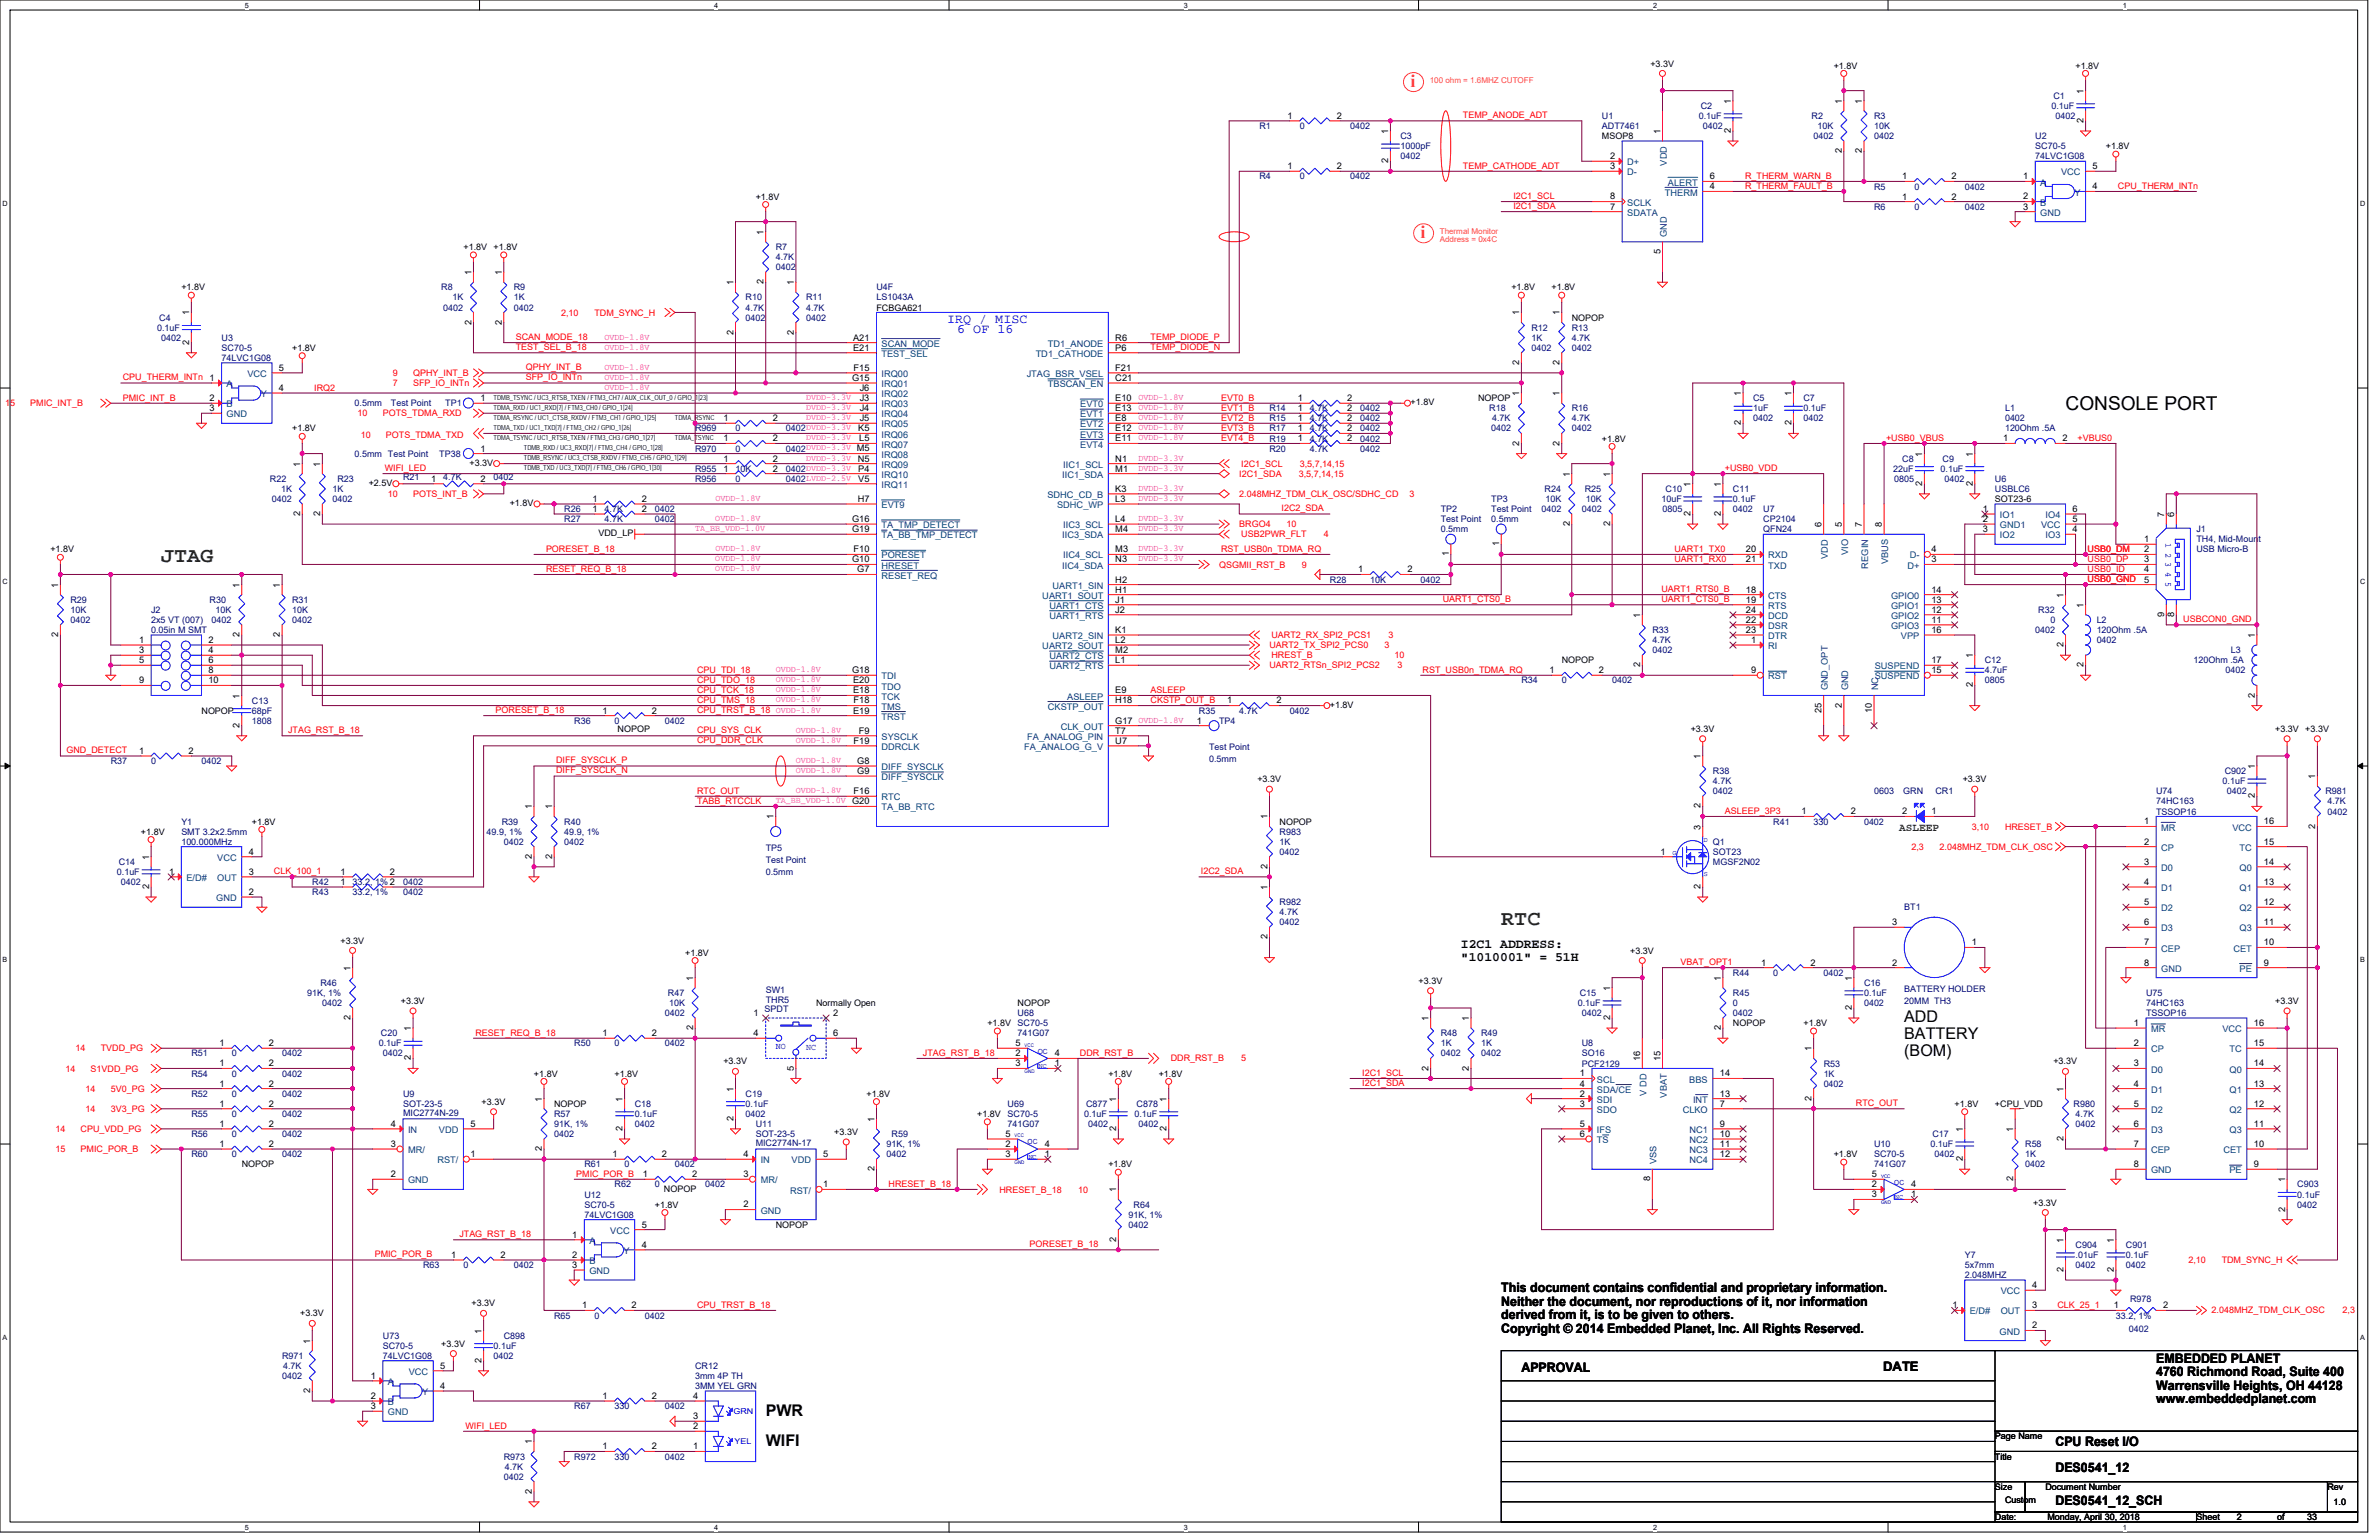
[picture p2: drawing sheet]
<svg xmlns="http://www.w3.org/2000/svg" width="432mm" height="279mm" viewBox="0 0 432 279" stroke-linecap="round" stroke-linejoin="round" font-family="sans-serif">
<defs><g id="words">
<g font-size="3.8" fill="#008000">
<text x="29.3" y="101.9">JTAG</text>
<text x="272.5" y="167.8">RTC</text>
</g>
<text font-size="3.5" x="374.9" y="74.4">CONSOLE PORT</text>
<g font-size="3.3" fill="#ff8000">
<text x="256" y="15.8">i</text>
<text x="257.9" y="43.2">i</text>
</g>
<g font-size="2.9">
<text x="345.6" y="185.5">ADD</text>
<text x="345.6" y="188.5">BATTERY</text>
<text x="345.6" y="191.6">(BOM)</text>
<text x="139" y="256.9">PWR</text>
<text x="139" y="262.4">WIFI</text>
</g>
<g font-size="2.4" fill="#00f">
<text x="171.9" y="58.5">IRQ / MISC</text>
<text x="173.7" y="60.4">6 OF 16</text>
</g>
<g font-size="2.4">
<text x="265.2" y="172">I2C1 ADDRESS:</text>
<text x="265.2" y="174.4">&quot;1010001&quot; = 51H</text>
<text x="272.5" y="234.4">This document contains confidential and proprietary information.</text>
<text x="272.5" y="236.9">Neither the document, nor reproductions of it, nor information</text>
<text x="272.5" y="239.4">derived from it, is to be given to others.</text>
<text x="272.5" y="241.8">Copyright © 2014 Embedded Planet, Inc. All Rights Reserved.</text>
<text x="276.1" y="248.9">APPROVAL</text>
<text x="341.8" y="248.7">DATE</text>
<text x="391.4" y="247.2">EMBEDDED PLANET</text>
<text x="391.4" y="249.7">4760 Richmond Road, Suite 400</text>
<text x="391.4" y="252.2">Warrensville Heights, OH 44128</text>
<text x="391.4" y="254.6">www.embeddedplanet.com</text>
<text x="373.1" y="262.4">CPU Reset I/O</text>
<text x="373.1" y="267">DES0541_12</text>
<text x="373.1" y="273">DES0541_12_SCH</text>
</g>
<text font-size="2" fill="#008000" x="344.7" y="150.7">ASLEEP</text>
<g font-size="1.7">
<text x="378.2" y="17" transform="rotate(-90 378.2 17)">1</text>
<text x="233.7" y="21.5">1</text>
<text x="242.7" y="21.5">2</text>
<text x="314.2" y="18.8" transform="rotate(-90 314.2 18.8)">1</text>
<text x="334.3" y="18.8" transform="rotate(-90 334.3 18.8)">1</text>
<text x="337.9" y="18.8" transform="rotate(-90 337.9 18.8)">1</text>
<text x="378.2" y="22.3" transform="rotate(-90 378.2 22.3)">2</text>
<text x="252" y="29.6" transform="rotate(-90 252 29.6)">2</text>
<text x="252" y="24.3" transform="rotate(-90 252 24.3)">1</text>
<text x="292.2" y="28.9">2</text>
<text x="301.4" y="24.3" transform="rotate(-90 301.4 24.3)">1</text>
<text x="314.2" y="24.1" transform="rotate(-90 314.2 24.1)">2</text>
<text x="334.3" y="27.8" transform="rotate(-90 334.3 27.8)">2</text>
<text x="337.9" y="27.8" transform="rotate(-90 337.9 27.8)">2</text>
<text x="233.7" y="30.7">1</text>
<text x="242.7" y="30.7">2</text>
<text x="292.2" y="30.7">3</text>
<text x="310.3" y="32.5">6</text>
<text x="310.3" y="34.4">4</text>
<text x="345.3" y="32.5">1</text>
<text x="354.2" y="32.5">2</text>
<text x="367.2" y="32.5">1</text>
<text x="379.8" y="34.4">4</text>
<text x="379.8" y="30.7">5</text>
<text x="292.2" y="36.2">8</text>
<text x="292.2" y="38">7</text>
<text x="345.3" y="36.2">1</text>
<text x="354.2" y="36.2">2</text>
<text x="367.2" y="36.2">2</text>
<text x="367.2" y="38">3</text>
<text x="138.6" y="42.6" transform="rotate(-90 138.6 42.6)">1</text>
<text x="301.4" y="46.1" transform="rotate(-90 301.4 46.1)">5</text>
<text x="85.6" y="49.9" transform="rotate(-90 85.6 49.9)">1</text>
<text x="91.1" y="49.9" transform="rotate(-90 91.1 49.9)">1</text>
<text x="133.1" y="51.8" transform="rotate(-90 133.1 51.8)">1</text>
<text x="138.6" y="51.6" transform="rotate(-90 138.6 51.6)">2</text>
<text x="144.1" y="51.8" transform="rotate(-90 144.1 51.8)">1</text>
<text x="34.4" y="57.2" transform="rotate(-90 34.4 57.2)">1</text>
<text x="85.6" y="58.9" transform="rotate(-90 85.6 58.9)">2</text>
<text x="91.1" y="58.9" transform="rotate(-90 91.1 58.9)">2</text>
<text x="275.8" y="57.2" transform="rotate(-90 275.8 57.2)">1</text>
<text x="283.1" y="57.2" transform="rotate(-90 283.1 57.2)">1</text>
<text x="34.4" y="62.5" transform="rotate(-90 34.4 62.5)">2</text>
<text x="133.1" y="60.7" transform="rotate(-90 133.1 60.7)">2</text>
<text x="144.1" y="60.7" transform="rotate(-90 144.1 60.7)">2</text>
<text x="154.8" y="61.8">A21</text>
<text x="154.8" y="63.6">E21</text>
<text x="202.4" y="61.8">R6</text>
<text x="202.4" y="63.6">P6</text>
<text x="50.6" y="70.9">4</text>
<text x="50.6" y="67.3">5</text>
<text x="154.6" y="69.1">G15</text>
<text x="154.9" y="67.3">F15</text>
<text x="156" y="70.9">J6</text>
<text x="202.4" y="67.3">F21</text>
<text x="202.4" y="69.1">C21</text>
<text x="275.8" y="71.9" transform="rotate(-90 275.8 71.9)">1</text>
<text x="275.8" y="66.2" transform="rotate(-90 275.8 66.2)">2</text>
<text x="283.1" y="71.9" transform="rotate(-90 283.1 71.9)">1</text>
<text x="283.1" y="66.2" transform="rotate(-90 283.1 66.2)">2</text>
<text x="316" y="71.9" transform="rotate(-90 316 71.9)">1</text>
<text x="325.1" y="71.9" transform="rotate(-90 325.1 71.9)">1</text>
<text x="38" y="72.8">2</text>
<text x="38" y="74.6">3</text>
<text x="87.2" y="72.8">1</text>
<text x="131.3" y="76.4">1</text>
<text x="140.3" y="76.4">2</text>
<text x="156" y="72.8">J3</text>
<text x="156" y="74.6">J4</text>
<text x="156" y="76.4">J5</text>
<text x="202.4" y="72.8">E10</text>
<text x="202.4" y="74.6">E13</text>
<text x="202.4" y="76.4">E8</text>
<text x="235.5" y="72.8">1</text>
<text x="235.5" y="76.4">1</text>
<text x="235.5" y="74.6">1</text>
<text x="244.5" y="72.8">2</text>
<text x="244.5" y="76.4">2</text>
<text x="244.5" y="74.6">2</text>
<text x="316" y="77.2" transform="rotate(-90 316 77.2)">2</text>
<text x="325.1" y="77.2" transform="rotate(-90 325.1 77.2)">2</text>
<text x="87.2" y="81.9">1</text>
<text x="131.3" y="83.7">1</text>
<text x="131.3" y="80.1">1</text>
<text x="140.3" y="83.7">2</text>
<text x="140.3" y="80.1">2</text>
<text x="155.7" y="83.7">N5</text>
<text x="155.8" y="78.3">K5</text>
<text x="156" y="80.1">L5</text>
<text x="202.4" y="83.7">N1</text>
<text x="202.4" y="78.3">E12</text>
<text x="202.4" y="80.1">E11</text>
<text x="235.5" y="80.1">1</text>
<text x="235.5" y="78.3">1</text>
<text x="244.5" y="80.1">2</text>
<text x="244.5" y="78.3">2</text>
<text x="275.8" y="80.8" transform="rotate(-90 275.8 80.8)">2</text>
<text x="283.1" y="80.8" transform="rotate(-90 283.1 80.8)">2</text>
<text x="348.9" y="82.8" transform="rotate(-90 348.9 82.8)">1</text>
<text x="358.1" y="82.8" transform="rotate(-90 358.1 82.8)">1</text>
<text x="363.6" y="80.1">1</text>
<text x="374.3" y="80.1">2</text>
<text x="54.5" y="84.7" transform="rotate(-90 54.5 84.7)">1</text>
<text x="58.1" y="84.7" transform="rotate(-90 58.1 84.7)">1</text>
<text x="78.3" y="87.4">1</text>
<text x="87.2" y="87.4">2</text>
<text x="131.3" y="85.6">1</text>
<text x="140.3" y="85.6">2</text>
<text x="155.8" y="85.6">P4</text>
<text x="155.8" y="87.4">V5</text>
<text x="202.4" y="89.2">K3</text>
<text x="202.4" y="85.6">M1</text>
<text x="284.9" y="86.5" transform="rotate(-90 284.9 86.5)">1</text>
<text x="292.2" y="86.5" transform="rotate(-90 292.2 86.5)">1</text>
<text x="306.9" y="88.3" transform="rotate(-90 306.9 88.3)">1</text>
<text x="312.3" y="88.3" transform="rotate(-90 312.3 88.3)">1</text>
<text x="348.9" y="88.1" transform="rotate(-90 348.9 88.1)">2</text>
<text x="358.1" y="88.1" transform="rotate(-90 358.1 88.1)">2</text>
<text x="54.5" y="93.6" transform="rotate(-90 54.5 93.6)">2</text>
<text x="58.1" y="93.6" transform="rotate(-90 58.1 93.6)">2</text>
<text x="107.5" y="91.1">1</text>
<text x="107.5" y="92.9">1</text>
<text x="116.5" y="91.1">2</text>
<text x="116.5" y="92.9">2</text>
<text x="154.6" y="94.7">G16</text>
<text x="155.7" y="91.1">H7</text>
<text x="202.4" y="91.1">L3</text>
<text x="202.4" y="94.7">L4</text>
<text x="284.9" y="95.5" transform="rotate(-90 284.9 95.5)">2</text>
<text x="292.2" y="95.5" transform="rotate(-90 292.2 95.5)">2</text>
<text x="306.9" y="93.6" transform="rotate(-90 306.9 93.6)">2</text>
<text x="312.3" y="93.6" transform="rotate(-90 312.3 93.6)">2</text>
<text x="330.6" y="95.7" transform="rotate(-90 330.6 95.7)">6</text>
<text x="334.3" y="95.7" transform="rotate(-90 334.3 95.7)">5</text>
<text x="337.9" y="95.7" transform="rotate(-90 337.9 95.7)">7</text>
<text x="341.6" y="95.7" transform="rotate(-90 341.6 95.7)">8</text>
<text x="359.9" y="92.9">1</text>
<text x="359.9" y="94.7">2</text>
<text x="376.2" y="92.9">6</text>
<text x="376.2" y="94.7">5</text>
<text x="392.8" y="93.8" transform="rotate(-90 392.8 93.8)">7</text>
<text x="394.6" y="93.8" transform="rotate(-90 394.6 93.8)">6</text>
<text x="154.6" y="96.5">G19</text>
<text x="154.9" y="100.2">F10</text>
<text x="202.4" y="96.5">M4</text>
<text x="202.4" y="100.2">M3</text>
<text x="263" y="100.9" transform="rotate(-90 263 100.9)">1</text>
<text x="272.1" y="99.1" transform="rotate(-90 272.1 99.1)">1</text>
<text x="316.9" y="100.2">20</text>
<text x="350.6" y="100.2">4</text>
<text x="359.9" y="96.5">3</text>
<text x="376.2" y="96.5">4</text>
<text x="389.1" y="98.4">1</text>
<text x="389.1" y="100.2">2</text>
<text x="10.6" y="106.6" transform="rotate(-90 10.6 106.6)">1</text>
<text x="43.5" y="106.6" transform="rotate(-90 43.5 106.6)">1</text>
<text x="50.8" y="106.6" transform="rotate(-90 50.8 106.6)">1</text>
<text x="154.6" y="102">G10</text>
<text x="155.6" y="103.8">G7</text>
<text x="202.4" y="105.7">H2</text>
<text x="202.4" y="102">N3</text>
<text x="202.4" y="107.5">H1</text>
<text x="246.5" y="103.8">1</text>
<text x="255.5" y="103.8">2</text>
<text x="316.9" y="107.5">18</text>
<text x="316.9" y="102">21</text>
<text x="350.6" y="102">3</text>
<text x="350.6" y="107.5">14</text>
<text x="389.1" y="102">3</text>
<text x="389.1" y="103.8">4</text>
<text x="389.1" y="105.7">5</text>
<text x="202.4" y="109.3">J1</text>
<text x="202.4" y="111.2">J2</text>
<text x="297.7" y="112.1" transform="rotate(-90 297.7 112.1)">1</text>
<text x="316.9" y="111.2">24</text>
<text x="316.9" y="109.3">19</text>
<text x="316.9" y="113">22</text>
<text x="350.6" y="113">11</text>
<text x="350.6" y="111.2">12</text>
<text x="350.6" y="109.3">13</text>
<text x="374.5" y="108.5" transform="rotate(-90 374.5 108.5)">1</text>
<text x="378.2" y="110.3" transform="rotate(-90 378.2 110.3)">1</text>
<text x="392.8" y="111.9" transform="rotate(-90 392.8 111.9)">9</text>
<text x="394.6" y="111.9" transform="rotate(-90 394.6 111.9)">8</text>
<text x="10.6" y="115.6" transform="rotate(-90 10.6 115.6)">2</text>
<text x="25.2" y="116.6">1</text>
<text x="25.2" y="118.5">3</text>
<text x="37.8" y="116.6">2</text>
<text x="37.8" y="118.5">4</text>
<text x="43.5" y="115.6" transform="rotate(-90 43.5 115.6)">2</text>
<text x="50.8" y="115.6" transform="rotate(-90 50.8 115.6)">2</text>
<text x="202.4" y="114.8">K1</text>
<text x="202.4" y="116.6">L2</text>
<text x="202.4" y="118.5">M2</text>
<text x="316.9" y="114.8">23</text>
<text x="317.8" y="116.6">1</text>
<text x="350.6" y="114.8">16</text>
<text x="358.1" y="119.4" transform="rotate(-90 358.1 119.4)">1</text>
<text x="374.5" y="117.4" transform="rotate(-90 374.5 117.4)">2</text>
<text x="409.3" y="115.8" transform="rotate(-90 409.3 115.8)">1</text>
<text x="25.2" y="120.3">5</text>
<text x="25.2" y="124">9</text>
<text x="37.8" y="120.3">6</text>
<text x="37.8" y="122.1">8</text>
<text x="37.8" y="124">10</text>
<text x="154.6" y="122.1">G18</text>
<text x="154.8" y="124">E20</text>
<text x="154.8" y="125.8">E18</text>
<text x="202.4" y="125.8">E9</text>
<text x="202.4" y="120.3">L1</text>
<text x="281.3" y="122.1">1</text>
<text x="290.2" y="122.1">2</text>
<text x="297.7" y="121.1" transform="rotate(-90 297.7 121.1)">2</text>
<text x="317.8" y="122.1">9</text>
<text x="350.6" y="120.3">17</text>
<text x="350.6" y="122.1">15</text>
<text x="358.1" y="124.7" transform="rotate(-90 358.1 124.7)">2</text>
<text x="378.2" y="121.1" transform="rotate(-90 378.2 121.1)">2</text>
<text x="43.5" y="126.7" transform="rotate(-90 43.5 126.7)">1</text>
<text x="109.3" y="129.5">1</text>
<text x="118.3" y="129.5">2</text>
<text x="154.8" y="129.5">E19</text>
<text x="154.9" y="127.6">F18</text>
<text x="202.4" y="131.3">G17 OVDD-1.8V</text>
<text x="202.4" y="127.6">H18</text>
<text x="217.3" y="131.3">1</text>
<text x="222.7" y="127.6">1</text>
<text x="231.7" y="127.6">2</text>
<text x="330.6" y="129.3" transform="rotate(-90 330.6 129.3)">25</text>
<text x="334.3" y="128.4" transform="rotate(-90 334.3 128.4)">2</text>
<text x="339.8" y="129.3" transform="rotate(-90 339.8 129.3)">10</text>
<text x="409.3" y="126.6" transform="rotate(-90 409.3 126.6)">2</text>
<text x="25.2" y="136.8">1</text>
<text x="34.2" y="136.8">2</text>
<text x="43.5" y="132" transform="rotate(-90 43.5 132)">2</text>
<text x="154.9" y="134.9">F19</text>
<text x="155.9" y="133.1">F9</text>
<text x="202.4" y="133.1">T7</text>
<text x="202.4" y="134.9">U7</text>
<text x="308.7" y="137.7" transform="rotate(-90 308.7 137.7)">1</text>
<text x="155.6" y="140.4">G9</text>
<text x="155.6" y="138.6">G8</text>
<text x="409.3" y="139.5" transform="rotate(-90 409.3 139.5)">1</text>
<text x="420.2" y="141.4" transform="rotate(-90 420.2 141.4)">1</text>
<text x="96.5" y="146.9" transform="rotate(-90 96.5 146.9)">1</text>
<text x="100.2" y="146.9" transform="rotate(-90 100.2 146.9)">1</text>
<text x="140.4" y="148.7" transform="rotate(-90 140.4 148.7)">1</text>
<text x="154.9" y="144.1">F16</text>
<text x="230" y="148.7" transform="rotate(-90 230 148.7)">1</text>
<text x="308.7" y="146.7" transform="rotate(-90 308.7 146.7)">2</text>
<text x="327" y="147.7">1</text>
<text x="335.9" y="147.7">2</text>
<text x="345.3" y="147.7">2</text>
<text x="350.6" y="147.7">1</text>
<text x="389.1" y="149.6">1</text>
<text x="409.3" y="144.8" transform="rotate(-90 409.3 144.8)">2</text>
<text x="410.9" y="149.6">16</text>
<text x="27.1" y="156" transform="rotate(-90 27.1 156)">1</text>
<text x="45.1" y="155.1">4</text>
<text x="96.5" y="155.8" transform="rotate(-90 96.5 155.8)">2</text>
<text x="100.2" y="155.8" transform="rotate(-90 100.2 155.8)">2</text>
<text x="301.4" y="155.1">1</text>
<text x="308.7" y="150.5" transform="rotate(-90 308.7 150.5)">3</text>
<text x="389.1" y="153.2">2</text>
<text x="410.9" y="153.2">15</text>
<text x="420.2" y="150.3" transform="rotate(-90 420.2 150.3)">2</text>
<text x="27.1" y="161.3" transform="rotate(-90 27.1 161.3)">2</text>
<text x="30.7" y="158.7">1</text>
<text x="45.1" y="158.7">3</text>
<text x="61.8" y="158.7">1</text>
<text x="61.8" y="160.5">1</text>
<text x="70.8" y="158.7">2</text>
<text x="230" y="161.5" transform="rotate(-90 230 161.5)">1</text>
<text x="230" y="157.6" transform="rotate(-90 230 157.6)">2</text>
<text x="308.7" y="161.3" transform="rotate(-90 308.7 161.3)">2</text>
<text x="389.1" y="156.9">3</text>
<text x="389.1" y="160.5">4</text>
<text x="410.9" y="160.5">13</text>
<text x="410.9" y="156.9">14</text>
<text x="45.1" y="162.4">2</text>
<text x="343.4" y="167.9">3</text>
<text x="389.1" y="164.2">5</text>
<text x="389.1" y="167.9">6</text>
<text x="410.9" y="167.9">11</text>
<text x="410.9" y="164.2">12</text>
<text x="230" y="170.4" transform="rotate(-90 230 170.4)">2</text>
<text x="357.9" y="171.5">1</text>
<text x="389.1" y="171.5">7</text>
<text x="410.9" y="171.5">10</text>
<text x="63.6" y="176.1" transform="rotate(-90 63.6 176.1)">1</text>
<text x="125.8" y="177.9" transform="rotate(-90 125.8 177.9)">1</text>
<text x="292.2" y="179.8" transform="rotate(-90 292.2 179.8)">1</text>
<text x="312.3" y="177.9" transform="rotate(-90 312.3 177.9)">1</text>
<text x="319.7" y="175.2">1</text>
<text x="328.6" y="175.2">2</text>
<text x="336.1" y="177.9" transform="rotate(-90 336.1 177.9)">1</text>
<text x="343.4" y="175.2">2</text>
<text x="389.1" y="175.2">8</text>
<text x="410.9" y="175.2">9</text>
<text x="63.6" y="185.1" transform="rotate(-90 63.6 185.1)">2</text>
<text x="136.8" y="184.3">1</text>
<text x="151.2" y="184.3">2</text>
<text x="259.3" y="185.3" transform="rotate(-90 259.3 185.3)">1</text>
<text x="266.6" y="185.3" transform="rotate(-90 266.6 185.3)">1</text>
<text x="292.2" y="185.1" transform="rotate(-90 292.2 185.1)">2</text>
<text x="336.1" y="183.2" transform="rotate(-90 336.1 183.2)">2</text>
<text x="39.9" y="189.8">1</text>
<text x="48.8" y="189.8">2</text>
<text x="74.6" y="187.1" transform="rotate(-90 74.6 187.1)">1</text>
<text x="109.3" y="188">1</text>
<text x="118.3" y="188">2</text>
<text x="125.8" y="186.9" transform="rotate(-90 125.8 186.9)">2</text>
<text x="136.8" y="188">4</text>
<text x="151.2" y="188">6</text>
<text x="184.3" y="191.6">2</text>
<text x="184.3" y="189.8">5</text>
<text x="191.5" y="191.6">4</text>
<text x="312.3" y="186.9" transform="rotate(-90 312.3 186.9)">2</text>
<text x="328.8" y="190.8" transform="rotate(-90 328.8 190.8)">1</text>
<text x="387.3" y="189.8">2</text>
<text x="387.3" y="186.1">1</text>
<text x="409.1" y="186.1">16</text>
<text x="409.1" y="189.8">15</text>
<text x="39.9" y="193.5">1</text>
<text x="39.9" y="197.1">1</text>
<text x="48.8" y="193.5">2</text>
<text x="48.8" y="197.1">2</text>
<text x="74.6" y="192.4" transform="rotate(-90 74.6 192.4)">2</text>
<text x="144.1" y="194.2" transform="rotate(-90 144.1 194.2)">5</text>
<text x="184.3" y="193.5">3</text>
<text x="191.5" y="193.5">1</text>
<text x="259.3" y="194.2" transform="rotate(-90 259.3 194.2)">2</text>
<text x="266.6" y="194.2" transform="rotate(-90 266.6 194.2)">2</text>
<text x="286.7" y="197.1">4</text>
<text x="286.7" y="195.3">1</text>
<text x="297.7" y="192.6" transform="rotate(-90 297.7 192.6)">16</text>
<text x="301.4" y="192.6" transform="rotate(-90 301.4 192.6)">15</text>
<text x="312.2" y="195.3">14</text>
<text x="387.3" y="193.5">3</text>
<text x="387.3" y="197.1">4</text>
<text x="409.1" y="197.1">13</text>
<text x="409.1" y="193.5">14</text>
<text x="39.9" y="200.8">1</text>
<text x="48.8" y="200.8">2</text>
<text x="98.4" y="199.9" transform="rotate(-90 98.4 199.9)">1</text>
<text x="113" y="199.9" transform="rotate(-90 113 199.9)">1</text>
<text x="133.1" y="203.4" transform="rotate(-90 133.1 203.4)">2</text>
<text x="133.1" y="198.1" transform="rotate(-90 133.1 198.1)">1</text>
<text x="158.7" y="203.5" transform="rotate(-90 158.7 203.5)">1</text>
<text x="202.6" y="199.9" transform="rotate(-90 202.6 199.9)">1</text>
<text x="211.8" y="199.9" transform="rotate(-90 211.8 199.9)">1</text>
<text x="286.7" y="198.9">2</text>
<text x="286.7" y="200.8">3</text>
<text x="312.2" y="198.9">13</text>
<text x="312.2" y="200.8">7</text>
<text x="328.8" y="199.7" transform="rotate(-90 328.8 199.7)">2</text>
<text x="374.5" y="198.1" transform="rotate(-90 374.5 198.1)">1</text>
<text x="387.3" y="200.8">5</text>
<text x="409.1" y="200.8">12</text>
<text x="39.9" y="204.4">1</text>
<text x="39.9" y="208.1">1</text>
<text x="48.8" y="204.4">2</text>
<text x="48.8" y="208.1">2</text>
<text x="71" y="208.1">3</text>
<text x="71" y="204.4">4</text>
<text x="85.4" y="209.9">1</text>
<text x="85.4" y="204.4">5</text>
<text x="98.4" y="208.9" transform="rotate(-90 98.4 208.9)">2</text>
<text x="111.2" y="209.9">1</text>
<text x="113" y="205.2" transform="rotate(-90 113 205.2)">2</text>
<text x="120.1" y="209.9">2</text>
<text x="135" y="209.9">4</text>
<text x="149.4" y="209.9">5</text>
<text x="182.5" y="208.1">2</text>
<text x="182.5" y="206.3">5</text>
<text x="182.5" y="209.9">3</text>
<text x="189.6" y="208.1">4</text>
<text x="189.6" y="209.9">1</text>
<text x="202.6" y="205.2" transform="rotate(-90 202.6 205.2)">2</text>
<text x="211.8" y="205.2" transform="rotate(-90 211.8 205.2)">2</text>
<text x="286.7" y="206.3">6</text>
<text x="286.7" y="204.4">5</text>
<text x="312.2" y="204.4">9</text>
<text x="312.2" y="206.3">10</text>
<text x="312.2" y="208.1">11</text>
<text x="312.2" y="209.9">12</text>
<text x="356.2" y="205.4" transform="rotate(-90 356.2 205.4)">1</text>
<text x="365.4" y="205.4" transform="rotate(-90 365.4 205.4)">1</text>
<text x="374.5" y="207" transform="rotate(-90 374.5 207)">2</text>
<text x="387.3" y="204.4">6</text>
<text x="387.3" y="208.1">7</text>
<text x="409.1" y="208.1">10</text>
<text x="409.1" y="204.4">11</text>
<text x="71" y="213.6">2</text>
<text x="116.7" y="213.6">1</text>
<text x="125.6" y="213.6">2</text>
<text x="135" y="213.6">3</text>
<text x="149.4" y="215.4">1</text>
<text x="158.7" y="212.5" transform="rotate(-90 158.7 212.5)">2</text>
<text x="299.5" y="214.3" transform="rotate(-90 299.5 214.3)">8</text>
<text x="339.8" y="215.4">2</text>
<text x="339.8" y="213.6">5</text>
<text x="346.9" y="215.4">4</text>
<text x="356.2" y="210.7" transform="rotate(-90 356.2 210.7)">2</text>
<text x="365.4" y="214.3" transform="rotate(-90 365.4 214.3)">2</text>
<text x="387.3" y="211.8">8</text>
<text x="409.1" y="211.8">9</text>
<text x="414.7" y="214.5" transform="rotate(-90 414.7 214.5)">1</text>
<text x="135" y="219.1">2</text>
<text x="202.6" y="216.3" transform="rotate(-90 202.6 216.3)">1</text>
<text x="339.8" y="217.2">3</text>
<text x="346.9" y="217.2">1</text>
<text x="414.7" y="219.8" transform="rotate(-90 414.7 219.8)">2</text>
<text x="103.9" y="224.6">1</text>
<text x="116.5" y="226.4">4</text>
<text x="116.5" y="222.7">5</text>
<text x="202.6" y="225.3" transform="rotate(-90 202.6 225.3)">2</text>
<text x="374.5" y="225.5" transform="rotate(-90 374.5 225.5)">1</text>
<text x="383.7" y="225.5" transform="rotate(-90 383.7 225.5)">1</text>
<text x="81.9" y="228.2">1</text>
<text x="90.9" y="228.2">2</text>
<text x="103.9" y="228.2">2</text>
<text x="103.9" y="230">3</text>
<text x="368.9" y="233.7">4</text>
<text x="374.5" y="230.8" transform="rotate(-90 374.5 230.8)">2</text>
<text x="383.7" y="230.8" transform="rotate(-90 383.7 230.8)">2</text>
<text x="105.7" y="237.4">1</text>
<text x="114.6" y="237.4">2</text>
<text x="354.4" y="237.4">1</text>
<text x="368.9" y="237.4">3</text>
<text x="383.7" y="237.4">1</text>
<text x="392.6" y="237.4">2</text>
<text x="56.3" y="243.8" transform="rotate(-90 56.3 243.8)">1</text>
<text x="87.4" y="242" transform="rotate(-90 87.4 242)">1</text>
<text x="368.9" y="241">2</text>
<text x="67.3" y="250.1">1</text>
<text x="79.9" y="252">4</text>
<text x="79.9" y="248.3">5</text>
<text x="87.4" y="247.2" transform="rotate(-90 87.4 247.2)">2</text>
<text x="56.3" y="252.7" transform="rotate(-90 56.3 252.7)">2</text>
<text x="67.3" y="253.8">2</text>
<text x="67.3" y="255.7">3</text>
<text x="109.3" y="253.8">1</text>
<text x="118.3" y="253.8">2</text>
<text x="125.8" y="257.5">3</text>
<text x="125.8" y="253.8">4</text>
<text x="96.5" y="262.1" transform="rotate(-90 96.5 262.1)">1</text>
<text x="109.3" y="263">1</text>
<text x="118.3" y="263">2</text>
<text x="125.8" y="259.3">2</text>
<text x="125.8" y="263">1</text>
<text x="96.5" y="271" transform="rotate(-90 96.5 271)">2</text>
</g>
<g font-size="1.7" fill="#004080">
<text x="295.3" y="30">D+</text>
<text x="295.3" y="31.8">D-</text>
<text x="302.2" y="35.5">THERM</text>
<text x="302.5" y="30" transform="rotate(-90 302.5 30)">VDD</text>
<text x="302.7" y="33.7">ALERT</text>
<text x="370.3" y="33.7">A</text>
<text x="374.1" y="31.8">VCC</text>
<text x="376.5" y="35.5">Y</text>
<text x="295.3" y="37.3">SCLK</text>
<text x="295.3" y="39.1">SDATA</text>
<text x="370.3" y="37.3">B</text>
<text x="370.3" y="39.1">GND</text>
<text x="302.5" y="43" transform="rotate(-90 302.5 43)">GND</text>
<text x="160" y="62.9">SCAN_MODE</text>
<text x="160" y="64.7">TEST_SEL</text>
<text x="188" y="64.7">TD1_CATHODE</text>
<text x="190.2" y="62.9">TD1_ANODE</text>
<text x="41.1" y="70.2">A</text>
<text x="44.9" y="68.4">VCC</text>
<text x="160" y="68.4">IRQ00</text>
<text x="160" y="70.2">IRQ01</text>
<text x="186.4" y="68.4">JTAG_BSR_VSEL</text>
<text x="190.2" y="70.2">TBSCAN_EN</text>
<text x="41.1" y="73.9">B</text>
<text x="41.1" y="75.7">GND</text>
<text x="47.3" y="72.1">Y</text>
<text x="160" y="72.1">IRQ02</text>
<text x="160" y="73.9">IRQ03</text>
<text x="160" y="75.7">IRQ04</text>
<text x="160" y="77.5">IRQ05</text>
<text x="196.1" y="73.9">EVT0</text>
<text x="196.1" y="75.7">EVT1</text>
<text x="196.1" y="77.5">EVT2</text>
<text x="160" y="79.4">IRQ06</text>
<text x="160" y="81.2">IRQ07</text>
<text x="160" y="83">IRQ08</text>
<text x="196.1" y="79.4">EVT3</text>
<text x="196.1" y="81.2">EVT4</text>
<text x="160" y="84.9">IRQ09</text>
<text x="160" y="86.7">IRQ10</text>
<text x="160" y="88.5">IRQ11</text>
<text x="192.8" y="86.7">IIC1_SDA</text>
<text x="193" y="84.9">IIC1_SCL</text>
<text x="160" y="92.2">EVT9</text>
<text x="160" y="95.8">TA_TMP_DETECT</text>
<text x="190.1" y="90.3">SDHC_CD_B</text>
<text x="191.9" y="92.2">SDHC_WP</text>
<text x="193" y="95.8">IIC3_SCL</text>
<text x="363" y="94">IO1</text>
<text x="363" y="95.8">GND1</text>
<text x="370.5" y="95.8">VCC</text>
<text x="371.3" y="94">IO4</text>
<text x="160" y="97.7">TA_BB_TMP_DETECT</text>
<text x="160" y="101.3">PORESET</text>
<text x="192.8" y="97.7">IIC3_SDA</text>
<text x="193" y="101.3">IIC4_SCL</text>
<text x="321" y="101.3">RXD</text>
<text x="331.8" y="101.4" transform="rotate(-90 331.8 101.4)">VDD</text>
<text x="335.4" y="100.7" transform="rotate(-90 335.4 100.7)">VIO</text>
<text x="346.6" y="101.3">D-</text>
<text x="363" y="97.7">IO2</text>
<text x="371.3" y="97.7">IO3</text>
<text x="160" y="103.1">HRESET</text>
<text x="160" y="105">RESET_REQ</text>
<text x="191.1" y="106.8">UART1_SIN</text>
<text x="192.8" y="103.1">IIC4_SDA</text>
<text x="321" y="103.1">TXD</text>
<text x="339.1" y="103.1" transform="rotate(-90 339.1 103.1)">REGIN</text>
<text x="342.7" y="102.4" transform="rotate(-90 342.7 102.4)">VBUS</text>
<text x="346.2" y="103.1">D+</text>
<text x="189.2" y="108.6">UART1_SOUT</text>
<text x="190.5" y="110.5">UART1_CTS</text>
<text x="190.5" y="112.3">UART1_RTS</text>
<text x="321" y="112.3">DCD</text>
<text x="321" y="108.6">CTS</text>
<text x="321" y="110.5">RTS</text>
<text x="343.2" y="112.3">GPIO2</text>
<text x="343.2" y="110.5">GPIO1</text>
<text x="343.2" y="108.6">GPIO0</text>
<text x="189.2" y="117.8">UART2_SOUT</text>
<text x="190.5" y="119.6">UART2_CTS</text>
<text x="191.1" y="116">UART2_SIN</text>
<text x="321" y="117.8">RI</text>
<text x="321" y="114.1">DSR</text>
<text x="321" y="116">DTR</text>
<text x="343.2" y="114.1">GPIO3</text>
<text x="345" y="116">VPP</text>
<text x="160" y="123.3">TDI</text>
<text x="160" y="125.1">TDO</text>
<text x="190.5" y="121.4">UART2_RTS</text>
<text x="321" y="123.3">RST</text>
<text x="331.8" y="125.3" transform="rotate(-90 331.8 125.3)">GND_OPT</text>
<text x="335.4" y="125.3" transform="rotate(-90 335.4 125.3)">GND</text>
<text x="340.3" y="123.3">SUSPEND</text>
<text x="340.3" y="121.4">SUSPEND</text>
<text x="340.9" y="125.3" transform="rotate(-90 340.9 125.3)">NC</text>
<text x="160" y="126.9">TCK</text>
<text x="160" y="128.8">TMS</text>
<text x="160" y="130.6">TRST</text>
<text x="190.2" y="128.8">CKSTP_OUT</text>
<text x="193.7" y="126.9">ASLEEP</text>
<text x="160" y="134.2">SYSCLK</text>
<text x="160" y="136.1">DDRCLK</text>
<text x="185.9" y="136.1">FA_ANALOG_G_V</text>
<text x="186.5" y="134.2">FA_ANALOG_PIN</text>
<text x="192.5" y="132.4">CLK_OUT</text>
<text x="160" y="139.7">DIFF_SYSCLK</text>
<text x="160" y="141.5">DIFF_SYSCLK</text>
<text x="160" y="145.2">RTC</text>
<text x="160" y="147">TA_BB_RTC</text>
<text x="392.3" y="150.7">MR</text>
<text x="392.3" y="154.3">CP</text>
<text x="405.2" y="150.7">VCC</text>
<text x="406.5" y="154.3">TC</text>
<text x="33.8" y="159.8">E/D#</text>
<text x="39.4" y="156.2">VCC</text>
<text x="39.4" y="159.8">OUT</text>
<text x="392.3" y="158">D0</text>
<text x="392.3" y="161.7">D1</text>
<text x="406.5" y="161.7">Q1</text>
<text x="406.5" y="158">Q0</text>
<text x="39.2" y="163.5">GND</text>
<text x="392.3" y="165.3">D2</text>
<text x="406.5" y="165.3">Q2</text>
<text x="392.3" y="169">D3</text>
<text x="392.3" y="172.6">CEP</text>
<text x="405.4" y="172.6">CET</text>
<text x="406.5" y="169">Q3</text>
<text x="392.3" y="176.3">GND</text>
<text x="406.5" y="176.3">PE</text>
<text x="390.4" y="187.3">MR</text>
<text x="390.4" y="190.9">CP</text>
<text x="403.4" y="187.3">VCC</text>
<text x="404.7" y="190.9">TC</text>
<text x="289.9" y="196.4">SCL</text>
<text x="306.6" y="196.4">BBS</text>
<text x="390.4" y="194.6">D0</text>
<text x="404.7" y="194.6">Q0</text>
<text x="289.9" y="200.1">SDI</text>
<text x="289.9" y="201.9">SDO</text>
<text x="289.9" y="198.2">SDA/CE</text>
<text x="298.9" y="198.8" transform="rotate(-90 298.9 198.8)">V DD</text>
<text x="302.5" y="199.1" transform="rotate(-90 302.5 199.1)">VBAT</text>
<text x="305.4" y="201.9">CLKO</text>
<text x="307.3" y="200.1">INT</text>
<text x="390.4" y="198.2">D1</text>
<text x="390.4" y="201.9">D2</text>
<text x="404.7" y="201.9">Q2</text>
<text x="404.7" y="198.2">Q1</text>
<text x="74.1" y="209.2">MR/</text>
<text x="74.1" y="205.5">IN</text>
<text x="79.7" y="205.5">VDD</text>
<text x="289.9" y="205.5">IFS</text>
<text x="289.9" y="207.4">TS</text>
<text x="306.6" y="205.5">NC1</text>
<text x="306.6" y="207.4">NC2</text>
<text x="306.6" y="209.2">NC3</text>
<text x="390.4" y="205.5">D3</text>
<text x="390.4" y="209.2">CEP</text>
<text x="403.6" y="209.2">CET</text>
<text x="404.7" y="205.5">Q3</text>
<text x="74.1" y="214.7">GND</text>
<text x="79.4" y="211.1">RST/</text>
<text x="138.1" y="214.7">MR/</text>
<text x="138.1" y="211.1">IN</text>
<text x="143.7" y="211.1">VDD</text>
<text x="300.7" y="211.2" transform="rotate(-90 300.7 211.2)">VSS</text>
<text x="306.6" y="211.1">NC4</text>
<text x="390.4" y="212.9">GND</text>
<text x="404.7" y="212.9">PE</text>
<text x="138.1" y="220.2">GND</text>
<text x="143.4" y="216.5">RST/</text>
<text x="107" y="225.7">A</text>
<text x="110.8" y="223.8">VCC</text>
<text x="113.2" y="227.5">Y</text>
<text x="107" y="229.3">B</text>
<text x="107" y="231.2">GND</text>
<text x="357.5" y="238.5">E/D#</text>
<text x="363.1" y="234.8">VCC</text>
<text x="363.1" y="238.5">OUT</text>
<text x="362.9" y="242.1">GND</text>
<text x="70.4" y="251.3">A</text>
<text x="74.2" y="249.4">VCC</text>
<text x="70.4" y="254.9">B</text>
<text x="70.4" y="256.8">GND</text>
<text x="76.6" y="253.1">Y</text>
</g>
<g font-size="1.6">
<text x="299.6" y="12.1">+3.3V</text>
<text x="332.8" y="12.4">+1.8V</text>
<text x="376.7" y="12.4">+1.8V</text>
<text x="290.8" y="25.3">MSOP8</text>
<text x="382.2" y="27.1">+1.8V</text>
<text x="137.2" y="36.2">+1.8V</text>
<text x="84.1" y="45.4">+1.8V</text>
<text x="89.6" y="45.4">+1.8V</text>
<text x="32.9" y="52.7">+1.8V</text>
<text x="274.3" y="52.7">+1.8V</text>
<text x="281.6" y="52.7">+1.8V</text>
<text x="159.1" y="56.3">FCBGA621</text>
<text x="285.3" y="58.2">NOPOP</text>
<text x="53" y="63.6">+1.8V</text>
<text x="256" y="73.5">+1.8V</text>
<text x="268.3" y="72.8">NOPOP</text>
<text x="53" y="78.3">+1.8V</text>
<text x="290.8" y="80.1">+1.8V</text>
<text x="66.9" y="88.2">+2.5V</text>
<text x="85.2" y="84.5">+3.3V</text>
<text x="92.5" y="91.8">+1.8V</text>
<text x="362.1" y="91.1">SOT23-6</text>
<text x="9.1" y="100.2">+1.8V</text>
<text x="108.6" y="97.3">VDD_LP</text>
<text x="283.5" y="120.4">NOPOP</text>
<text x="36.6" y="129.5">NOPOP</text>
<text x="241.4" y="128.4">+1.8V</text>
<text x="112.1" y="132.8">NOPOP</text>
<text x="306.9" y="132.8">+3.3V</text>
<text x="412.9" y="132.8">+3.3V</text>
<text x="418.4" y="132.8">+3.3V</text>
<text x="228.2" y="141.9">+3.3V</text>
<text x="356.2" y="141.9">+3.3V</text>
<text x="45.7" y="149.6">+1.8V</text>
<text x="232.2" y="149.6">NOPOP</text>
<text x="25.6" y="151.4">+1.8V</text>
<text x="61.8" y="171.2">+3.3V</text>
<text x="124.4" y="173.4">+1.8V</text>
<text x="295.9" y="173">+3.3V</text>
<text x="257.5" y="178.5">+3.3V</text>
<text x="72.8" y="182.2">+3.3V</text>
<text x="148.1" y="182.5">Normally Open</text>
<text x="184.7" y="182.5">NOPOP</text>
<text x="412.9" y="182.2">+3.3V</text>
<text x="179.2" y="186.2">+1.8V</text>
<text x="314.5" y="186.2">NOPOP</text>
<text x="327.3" y="186.2">+1.8V</text>
<text x="96.9" y="195.3">+1.8V</text>
<text x="111.5" y="195.3">+1.8V</text>
<text x="131.3" y="193.1">+3.3V</text>
<text x="201.2" y="195.3">+1.8V</text>
<text x="210.3" y="195.3">+1.8V</text>
<text x="372.7" y="193.1">+3.3V</text>
<text x="87.4" y="200.4">+3.3V</text>
<text x="100.6" y="200.8">NOPOP</text>
<text x="157.3" y="199">+1.8V</text>
<text x="177.4" y="202.6">+1.8V</text>
<text x="354.8" y="200.8">+1.8V</text>
<text x="362.1" y="200.8">+CPU_VDD</text>
<text x="151.4" y="205.9">+3.3V</text>
<text x="332.8" y="210">+1.8V</text>
<text x="43.9" y="211.8">NOPOP</text>
<text x="201.2" y="211.8">+1.8V</text>
<text x="118.9" y="219.1">+1.8V</text>
<text x="120.5" y="216.2">NOPOP</text>
<text x="369" y="218.7">+3.3V</text>
<text x="140.8" y="222.8">NOPOP</text>
<text x="54.5" y="238.8">+3.3V</text>
<text x="85.6" y="237">+3.3V</text>
<text x="80.1" y="244.3">+3.3V</text>
<text x="362.1" y="261.2">Page Name</text>
<text x="362.1" y="264.8">Title</text>
<text x="362.1" y="270.3">Size</text>
<text x="362.1" y="275.8">Date:</text>
<text x="363.9" y="272.7">Custom</text>
<text x="371.2" y="270.3">Document Number</text>
<text x="371.6" y="275.8">Monday, April 30, 2018</text>
<text x="398.7" y="275.8">Sheet</text>
<text x="406" y="275.8">2</text>
<text x="413.3" y="275.8">of</text>
<text x="418.8" y="275.8">33</text>
<text x="422.4" y="270.3">Rev</text>
<text x="423.5" y="273">1.0</text>
</g>
<g font-size="1.6" fill="#000080">
<text x="372.7" y="17.9">C1</text>
<text x="228.6" y="23.4">R1</text>
<text x="235.9" y="23.4">0</text>
<text x="245" y="23.4">0402</text>
<text x="290.8" y="21.6">U1</text>
<text x="290.8" y="23.4">ADT7461</text>
<text x="308.3" y="21.6">0.1uF</text>
<text x="308.7" y="19.8">C2</text>
<text x="309.1" y="23.4">0402</text>
<text x="328.8" y="21.6">R2</text>
<text x="329.9" y="23.4">10K</text>
<text x="340.1" y="21.6">R3</text>
<text x="340.1" y="23.4">10K</text>
<text x="372.3" y="19.8">0.1uF</text>
<text x="373.1" y="21.6">0402</text>
<text x="254.2" y="25.3">C3</text>
<text x="254.2" y="27.1">1000pF</text>
<text x="254.2" y="28.9">0402</text>
<text x="329.2" y="25.3">0402</text>
<text x="340.1" y="25.3">0402</text>
<text x="369.4" y="25.3">U2</text>
<text x="369.4" y="28.9">74LVC1G08</text>
<text x="369.4" y="27.1">SC70-5</text>
<text x="228.6" y="32.6">R4</text>
<text x="235.9" y="32.6">0</text>
<text x="245" y="32.6">0402</text>
<text x="340.1" y="34.4">R5</text>
<text x="347.5" y="34.4">0</text>
<text x="356.6" y="34.4">0402</text>
<text x="340.1" y="38.1">R6</text>
<text x="347.5" y="38.1">0</text>
<text x="356.6" y="38.1">0402</text>
<text x="140.8" y="45.4">R7</text>
<text x="140.8" y="47.2">4.7K</text>
<text x="80.1" y="52.7">R8</text>
<text x="93.3" y="52.7">R9</text>
<text x="140.8" y="49">0402</text>
<text x="159.1" y="52.7">U4F</text>
<text x="28.5" y="60">0.1uF</text>
<text x="28.9" y="58.2">C4</text>
<text x="80.5" y="56.3">0402</text>
<text x="82.1" y="54.5">1K</text>
<text x="93.3" y="54.5">1K</text>
<text x="93.3" y="56.3">0402</text>
<text x="135.3" y="54.5">R10</text>
<text x="135.3" y="56.3">4.7K</text>
<text x="135.3" y="58.2">0402</text>
<text x="146.3" y="54.5">R11</text>
<text x="146.3" y="56.3">4.7K</text>
<text x="146.3" y="58.2">0402</text>
<text x="159.1" y="54.5">LS1043A</text>
<text x="278" y="60">R12</text>
<text x="285.3" y="60">R13</text>
<text x="29.3" y="61.8">0402</text>
<text x="40.2" y="61.8">U3</text>
<text x="40.2" y="65.5">74LVC1G08</text>
<text x="40.2" y="63.6">SC70-5</text>
<text x="278" y="61.8">1K</text>
<text x="278" y="63.6">0402</text>
<text x="285.3" y="61.8">4.7K</text>
<text x="285.3" y="63.6">0402</text>
<text x="64.4" y="73.7">0.5mm</text>
<text x="71" y="73.7">Test Point</text>
<text x="80.8" y="73.7">TP1</text>
<text x="230.4" y="74.6">R14</text>
<text x="230.4" y="76.5">R15</text>
<text x="237.7" y="74.6">4.7K</text>
<text x="237.7" y="76.5">4.7K</text>
<text x="246.9" y="74.6">0402</text>
<text x="246.9" y="76.5">0402</text>
<text x="270.3" y="74.6">R18</text>
<text x="270.8" y="76.5">4.7K</text>
<text x="285.3" y="74.6">R16</text>
<text x="285.3" y="76.5">4.7K</text>
<text x="318.2" y="72.8">C5</text>
<text x="318.2" y="74.6">1uF</text>
<text x="318.2" y="76.5">0402</text>
<text x="327.3" y="72.8">C7</text>
<text x="327.3" y="74.6">0.1uF</text>
<text x="327.3" y="76.5">0402</text>
<text x="363.9" y="74.6">L1</text>
<text x="363.9" y="76.5">0402</text>
<text x="64.4" y="82.8">0.5mm Test Point</text>
<text x="79.7" y="82.8">TP38</text>
<text x="126.2" y="78.3">R969</text>
<text x="126.2" y="81.9">R970</text>
<text x="133.5" y="78.3">0</text>
<text x="133.5" y="81.9">0</text>
<text x="142.6" y="78.3">0402DVDD-3.3V</text>
<text x="142.6" y="81.9">0402DVDD-3.3V M5</text>
<text x="230.4" y="78.3">R17</text>
<text x="230.4" y="81.9">R20</text>
<text x="230.4" y="80.1">R19</text>
<text x="237.7" y="78.3">4.7K</text>
<text x="237.7" y="81.9">4.7K</text>
<text x="237.7" y="80.1">4.7K</text>
<text x="246.9" y="78.3">0402</text>
<text x="246.9" y="81.9">0402</text>
<text x="246.9" y="80.1">0402</text>
<text x="270.7" y="78.3">0402</text>
<text x="285.3" y="78.3">0402</text>
<text x="345.3" y="83.8">C8</text>
<text x="352.6" y="83.8">C9</text>
<text x="363.9" y="78.3">120Ohm .5A</text>
<text x="49" y="87.4">R22</text>
<text x="51" y="89.3">1K</text>
<text x="60.3" y="89.3">1K</text>
<text x="61.3" y="87.4">R23</text>
<text x="73.2" y="87.1">R21</text>
<text x="80.5" y="87.1">4.7K</text>
<text x="89.6" y="87.1">0402</text>
<text x="126.2" y="85.6">R955</text>
<text x="126.2" y="87.4">R956</text>
<text x="133.5" y="85.6">10K</text>
<text x="133.5" y="87.4">0</text>
<text x="142.6" y="85.6">0402DVDD-3.3V</text>
<text x="142.6" y="87.4">0402LVDD-2.5V</text>
<text x="280.4" y="89.3">R24</text>
<text x="287.7" y="89.3">R25</text>
<text x="302.3" y="89.3">C10</text>
<text x="314.5" y="89.3">C11</text>
<text x="343.6" y="85.6">22uF</text>
<text x="343.8" y="87.4">0805</text>
<text x="352.2" y="85.6">0.1uF</text>
<text x="353" y="87.4">0402</text>
<text x="362.1" y="87.4">U6</text>
<text x="362.1" y="89.3">USBLC6</text>
<text x="49.4" y="91.1">0402</text>
<text x="60.3" y="91.1">0402</text>
<text x="102.4" y="92.9">R26</text>
<text x="102.4" y="94.7">R27</text>
<text x="109.7" y="92.9">4.7K</text>
<text x="109.7" y="94.7">4.7K</text>
<text x="118.9" y="92.9">0402</text>
<text x="118.9" y="94.7">0402</text>
<text x="261.5" y="92.9">TP2</text>
<text x="261.5" y="94.7">Test Point</text>
<text x="270.7" y="91.1">TP3</text>
<text x="270.7" y="92.9">Test Point</text>
<text x="270.7" y="94.7">0.5mm</text>
<text x="279.8" y="92.9">0402</text>
<text x="280.5" y="91.1">10K</text>
<text x="287.1" y="92.9">0402</text>
<text x="287.8" y="91.1">10K</text>
<text x="301.6" y="91.1">10uF</text>
<text x="301.8" y="92.9">0805</text>
<text x="314.5" y="91.1">0.1uF</text>
<text x="314.5" y="92.9">0402</text>
<text x="320" y="92.9">U7</text>
<text x="320" y="94.7">CP2104</text>
<text x="261.5" y="96.6">0.5mm</text>
<text x="320" y="96.6">QFN24</text>
<text x="398.7" y="96.6">J1</text>
<text x="398.7" y="100.2">USB Micro-B</text>
<text x="398.7" y="98.4">TH4, Mid-Mount</text>
<text x="241.4" y="105.7">R28</text>
<text x="248.7" y="105.7">10K</text>
<text x="257.9" y="105.7">0402</text>
<text x="12.8" y="109.4">R29</text>
<text x="12.8" y="111.2">10K</text>
<text x="12.8" y="113">0402</text>
<text x="27.4" y="111.2">J2</text>
<text x="27.4" y="113">2x5 VT (007)</text>
<text x="38" y="109.4">R30</text>
<text x="38.4" y="113">0402</text>
<text x="39.1" y="111.2">10K</text>
<text x="53" y="109.4">R31</text>
<text x="53" y="111.2">10K</text>
<text x="53" y="113">0402</text>
<text x="370" y="111.2">R32</text>
<text x="372.2" y="113">0</text>
<text x="380.6" y="113">L2</text>
<text x="27.4" y="114.9">0.05in M SMT</text>
<text x="299.9" y="114.9">R33</text>
<text x="299.9" y="116.7">4.7K</text>
<text x="299.9" y="118.5">0402</text>
<text x="369.4" y="114.9">0402</text>
<text x="380.6" y="114.9">120Ohm .5A</text>
<text x="380.6" y="116.7">0402</text>
<text x="404.9" y="118.5">L3</text>
<text x="276.1" y="124">R34</text>
<text x="283.5" y="124">0</text>
<text x="292.6" y="124">0402</text>
<text x="360.3" y="120.4">C12</text>
<text x="360.3" y="122.2">4.7uF</text>
<text x="360.3" y="124">0805</text>
<text x="398.1" y="120.4">120Ohm .5A</text>
<text x="404" y="122.2">0402</text>
<text x="45.7" y="127.7">C13</text>
<text x="45.7" y="129.5">68pF</text>
<text x="45.7" y="131.3">1808</text>
<text x="104.2" y="131.3">R36</text>
<text x="111.5" y="131.3">0</text>
<text x="120.7" y="131.3">0402</text>
<text x="217.6" y="129.5">R35</text>
<text x="221.3" y="131.3">TP4</text>
<text x="224.9" y="129.5">4.7K</text>
<text x="234.1" y="129.5">0402</text>
<text x="219.5" y="136.1">Test Point</text>
<text x="20.1" y="138.6">R37</text>
<text x="27.4" y="138.6">0</text>
<text x="36.6" y="138.6">0402</text>
<text x="219.5" y="138.3">0.5mm</text>
<text x="310.9" y="140.5">R38</text>
<text x="310.9" y="142.3">4.7K</text>
<text x="403.4" y="142.3">0.1uF</text>
<text x="403.8" y="140.5">C902</text>
<text x="32.9" y="149.6">Y1</text>
<text x="91.1" y="149.6">R39</text>
<text x="102.4" y="149.6">R40</text>
<text x="310.9" y="144.1">0402</text>
<text x="321.9" y="149.6">R41</text>
<text x="329.2" y="149.6">330</text>
<text x="338.3" y="149.6">0402</text>
<text x="340.1" y="144.1">0603</text>
<text x="345.5" y="144.1">GRN</text>
<text x="351.3" y="144.1">CR1</text>
<text x="391.4" y="144.1">U74</text>
<text x="391.4" y="145.9">74HC163</text>
<text x="391.4" y="147.8">TSSOP16</text>
<text x="404.2" y="144.1">0402</text>
<text x="422.1" y="144.1">R981</text>
<text x="422.4" y="145.9">4.7K</text>
<text x="422.4" y="147.8">0402</text>
<text x="32.9" y="153.3">100.000MHz</text>
<text x="32.9" y="151.4">SMT 3.2x2.5mm</text>
<text x="88.3" y="151.4">49.9, 1%</text>
<text x="91.4" y="153.3">0402</text>
<text x="102.4" y="151.4">49.9, 1%</text>
<text x="102.4" y="153.3">0402</text>
<text x="139" y="154.4">TP5</text>
<text x="232.2" y="151.4">R983</text>
<text x="232.2" y="153.3">1K</text>
<text x="232.2" y="155.1">0402</text>
<text x="310.9" y="153.3">Q1</text>
<text x="310.9" y="155.1">SOT23</text>
<text x="21.2" y="158.8">0.1uF</text>
<text x="21.6" y="156.9">C14</text>
<text x="21.9" y="160.6">0402</text>
<text x="56.7" y="160.6">R42</text>
<text x="64" y="160.6">33.2, 1% 2</text>
<text x="73.2" y="160.6">0402</text>
<text x="139" y="156.5">Test Point</text>
<text x="139" y="158.7">0.5mm</text>
<text x="310.9" y="156.9">MGSF2N02</text>
<text x="56.7" y="162.4">R43</text>
<text x="64" y="162.4">33.2, 1%</text>
<text x="73.2" y="162.4">0402</text>
<text x="232.2" y="164.2">R982</text>
<text x="232.2" y="166.1">4.7K</text>
<text x="232.2" y="167.9">0402</text>
<text x="345.6" y="165.1">BT1</text>
<text x="58.1" y="178.9">R46</text>
<text x="314.5" y="177">R44</text>
<text x="321.9" y="177">0</text>
<text x="331" y="177">0402</text>
<text x="338.3" y="178.9">C16</text>
<text x="345.6" y="180">BATTERY HOLDER</text>
<text x="55.8" y="180.7">91K, 1%</text>
<text x="58.5" y="182.5">0402</text>
<text x="120.7" y="184.4">0402</text>
<text x="121.2" y="180.7">R47</text>
<text x="121.4" y="182.5">10K</text>
<text x="138.8" y="183.6">SPDT</text>
<text x="139" y="180.1">SW1</text>
<text x="139" y="182">THR5</text>
<text x="184.7" y="184.4">U68</text>
<text x="286.4" y="182.5">0.1uF</text>
<text x="286.7" y="180.7">C15</text>
<text x="287.1" y="184.4">0402</text>
<text x="314.5" y="180.7">R45</text>
<text x="314.5" y="182.5">0</text>
<text x="314.5" y="184.4">0402</text>
<text x="338.3" y="180.7">0.1uF</text>
<text x="338.3" y="182.5">0402</text>
<text x="345.6" y="182.2">20MM TH3</text>
<text x="389.5" y="180.7">U75</text>
<text x="389.5" y="182.5">74HC163</text>
<text x="389.5" y="184.4">TSSOP16</text>
<text x="34.7" y="191.7">R51</text>
<text x="42.1" y="191.7">0</text>
<text x="51.2" y="191.7">0402</text>
<text x="68.7" y="189.8">0.1uF</text>
<text x="69.1" y="188">C20</text>
<text x="69.5" y="191.7">0402</text>
<text x="104.2" y="189.8">R50</text>
<text x="111.5" y="189.8">0</text>
<text x="120.7" y="189.8">0402</text>
<text x="184.7" y="188">741G07</text>
<text x="184.7" y="186.2">SC70-5</text>
<text x="261.5" y="188">R48</text>
<text x="261.5" y="189.8">1K</text>
<text x="261.5" y="191.7">0402</text>
<text x="268.8" y="188">R49</text>
<text x="268.8" y="189.8">1K</text>
<text x="268.8" y="191.7">0402</text>
<text x="287.1" y="189.8">U8</text>
<text x="287.1" y="191.7">SO16</text>
<text x="34.7" y="195.3">R54</text>
<text x="42.1" y="195.3">0</text>
<text x="51.2" y="195.3">0402</text>
<text x="287.1" y="193.5">PCF2129</text>
<text x="331" y="193.5">R53</text>
<text x="331" y="195.3">1K</text>
<text x="331" y="197.1">0402</text>
<text x="34.7" y="199">R52</text>
<text x="34.7" y="202.6">R55</text>
<text x="42.1" y="199">0</text>
<text x="42.1" y="202.6">0</text>
<text x="51.2" y="199">0402</text>
<text x="51.2" y="202.6">0402</text>
<text x="73.2" y="199">U9</text>
<text x="73.2" y="202.5">MIC2774N-29</text>
<text x="73.2" y="200.8">SOT-23-5</text>
<text x="100.6" y="202.6">R57</text>
<text x="115.2" y="200.8">C18</text>
<text x="115.2" y="202.6">0.1uF</text>
<text x="135.3" y="199">C19</text>
<text x="135.3" y="200.8">0.1uF</text>
<text x="135.3" y="202.6">0402</text>
<text x="182.9" y="200.8">U69</text>
<text x="182.9" y="202.6">SC70-5</text>
<text x="196.8" y="202.6">0.1uF</text>
<text x="197.1" y="200.8">C877</text>
<text x="205.9" y="202.6">0.1uF</text>
<text x="206.3" y="200.8">C878</text>
<text x="376.4" y="200.8">R980</text>
<text x="376.7" y="202.6">4.7K</text>
<text x="34.7" y="206.3">R56</text>
<text x="34.7" y="210">R60</text>
<text x="42.1" y="206.3">0</text>
<text x="42.1" y="210">0</text>
<text x="51.2" y="206.3">0402</text>
<text x="51.2" y="210">0402</text>
<text x="100.6" y="204.5">91K, 1%</text>
<text x="100.6" y="206.3">0402</text>
<text x="115.2" y="204.5">0402</text>
<text x="137.2" y="204.5">U11</text>
<text x="137.2" y="207.9">MIC2774N-17</text>
<text x="137.2" y="206.3">SOT-23-5</text>
<text x="160.9" y="208.1">91K, 1%</text>
<text x="160.9" y="210">0402</text>
<text x="161.8" y="206.3">R59</text>
<text x="182.9" y="204.5">741G07</text>
<text x="197.5" y="204.5">0402</text>
<text x="206.7" y="204.5">0402</text>
<text x="340.1" y="208.1">U10</text>
<text x="340.1" y="210">SC70-5</text>
<text x="350.4" y="208.1">0.1uF</text>
<text x="350.8" y="206.3">C17</text>
<text x="351.1" y="210">0402</text>
<text x="367.6" y="208.1">R58</text>
<text x="367.6" y="210">1K</text>
<text x="376.7" y="204.5">0402</text>
<text x="106.1" y="211.8">R61</text>
<text x="111.5" y="215.4">R62</text>
<text x="113.4" y="211.8">0</text>
<text x="118.9" y="215.4">0</text>
<text x="122.5" y="211.8">0402</text>
<text x="128" y="215.4">0402</text>
<text x="340.1" y="211.8">741G07</text>
<text x="367.6" y="211.8">0402</text>
<text x="417" y="215.4">C903</text>
<text x="106.1" y="217.3">U12</text>
<text x="106.1" y="220.9">74LVC1G08</text>
<text x="106.1" y="219.1">SC70-5</text>
<text x="204.8" y="220.9">91K, 1%</text>
<text x="205.7" y="219.1">R64</text>
<text x="417" y="217.3">0.1uF</text>
<text x="417" y="219.1">0402</text>
<text x="204.8" y="222.8">0402</text>
<text x="376.7" y="226.4">C904</text>
<text x="385.9" y="226.4">C901</text>
<text x="76.8" y="230.1">R63</text>
<text x="84.1" y="230.1">0</text>
<text x="93.3" y="230.1">0402</text>
<text x="356.6" y="228.2">Y7</text>
<text x="356.6" y="231.9">2.048MHZ</text>
<text x="356.6" y="230.1">5x7mm</text>
<text x="376.7" y="228.2">.01uF</text>
<text x="376.7" y="230.1">0402</text>
<text x="385.9" y="228.2">0.1uF</text>
<text x="385.9" y="230.1">0402</text>
<text x="100.6" y="239.2">R65</text>
<text x="107.9" y="239.2">0</text>
<text x="117" y="239.2">0402</text>
<text x="384" y="239.2">33.2, 1%</text>
<text x="386.6" y="236.3">R978</text>
<text x="69.5" y="242.9">U73</text>
<text x="69.5" y="244.7">SC70-5</text>
<text x="89.6" y="244.7">0.1uF</text>
<text x="91.4" y="242.9">C898</text>
<text x="386.4" y="241.6">0402</text>
<text x="51.2" y="246.5">R971</text>
<text x="51.2" y="250.2">0402</text>
<text x="51.4" y="248.4">4.7K</text>
<text x="69.5" y="246.5">74LVC1G08</text>
<text x="89.6" y="246.5">0402</text>
<text x="126.2" y="248.4">CR12</text>
<text x="126.2" y="250.2">3mm 4P TH</text>
<text x="104.2" y="255.7">R67</text>
<text x="111.5" y="255.7">330</text>
<text x="120.7" y="255.7">0402</text>
<text x="126.2" y="252">3MM YEL GRN</text>
<text x="91.4" y="264.8">R973</text>
<text x="91.4" y="268.5">0402</text>
<text x="91.6" y="266.7">4.7K</text>
<text x="104.2" y="264.8">R972</text>
<text x="111.5" y="264.8">330</text>
<text x="120.7" y="264.8">0402</text>
</g>
<g font-size="1.6" fill="#f00">
<text x="265.5" y="21.5">TEMP_ANODE_ADT</text>
<text x="265.5" y="30.6">TEMP_CATHODE_ADT</text>
<text x="316.7" y="32.4">R_THERM_WARN_B</text>
<text x="316.7" y="34.3">R_THERM_FAULT_B</text>
<text x="384.4" y="34.3">CPU_THERM_INTn</text>
<text x="274.7" y="37.9">I2C1_SDA</text>
<text x="274.7" y="36.1">I2C1_SCL</text>
<text x="101.9" y="57.3">2,10</text>
<text x="107.9" y="57.3">TDM_SYNC_H</text>
<text x="93.6" y="61.7">SCAN_MODE_18</text>
<text x="93.6" y="63.5">TEST_SEL_B_18</text>
<text x="208.8" y="61.7">TEMP_DIODE_P</text>
<text x="208.8" y="63.5">TEMP_DIODE_N</text>
<text x="22.3" y="69">CPU_THERM_INTn 1</text>
<text x="57" y="71">IRQ2</text>
<text x="71.3" y="68.2">9</text>
<text x="71.3" y="70.1">7</text>
<text x="75" y="68.2">QPHY_INT_B</text>
<text x="75" y="70.1">SFP_IO_INTn</text>
<text x="95.4" y="67.2">QPHY_INT_B</text>
<text x="95.4" y="69">SFP_IO_INTn</text>
<text x=".9" y="73.7">15</text>
<text x="5.5" y="73.7">PMIC_INT_B</text>
<text x="22.3" y="72.7">PMIC_INT_B</text>
<text x="64.9" y="75.5">10</text>
<text x="69.5" y="75.5">POTS_TDMA_RXD</text>
<text x="221.6" y="72.7">EVT0_B</text>
<text x="221.6" y="74.5">EVT1_B</text>
<text x="221.6" y="76.3">EVT2_B</text>
<text x="65.5" y="79.4">10</text>
<text x="70" y="79.4">POTS_TDMA_TXD</text>
<text x="221.6" y="78.2">EVT3_B</text>
<text x="221.6" y="80">EVT4_B</text>
<text x="342.3" y="80">+USB0_VBUS</text>
<text x="377.1" y="80.1">+VBUS0</text>
<text x="69.8" y="85.5">WIFI_LED</text>
<text x="224.9" y="86.5">I2C1_SDA</text>
<text x="225.3" y="84.7">I2C1_SCL</text>
<text x="235.7" y="86.5">3,5,7,14,15</text>
<text x="235.9" y="84.7">3,5,7,14,15</text>
<text x="313.1" y="85.5">+USB0_VDD</text>
<text x="70.4" y="90.2">10</text>
<text x="75" y="90.2">POTS_INT_B</text>
<text x="224.9" y="95.7">BRGO4</text>
<text x="224.9" y="90.2">2.048MHZ_TDM_CLK_OSC/SDHC_CD</text>
<text x="232.6" y="92.8">I2C2_SDA</text>
<text x="233.5" y="95.7">10</text>
<text x="255.8" y="90.2">3</text>
<text x="99.1" y="100.1">PORESET_B_18</text>
<text x="221.6" y="100.1">RST_USB0n_TDMA_RQ</text>
<text x="225.3" y="97.5">USB2PWR_FLT</text>
<text x="240.3" y="97.5">4</text>
<text x="303.9" y="100.1">UART1_TX0</text>
<text x="303.9" y="101.9">UART1_RX0</text>
<text x="378.9" y="100.1">USB0_DM</text>
<text x="378.9" y="101.9">USB0_DP</text>
<text x="99.1" y="103.8">RESET_REQ_B_18</text>
<text x="221.3" y="103">QSGMII_RST_B</text>
<text x="236.3" y="103">9</text>
<text x="301.6" y="107.4">UART1_RTS0_B</text>
<text x="378.9" y="105.6">USB0_GND</text>
<text x="378.9" y="103.8">USB0_ID</text>
<text x="261.9" y="109.3">UART1_CTS0_B</text>
<text x="301.6" y="109.3">UART1_CTS0_B</text>
<text x="396.3" y="112.9">USBCON0_GND</text>
<text x="230.4" y="117.6">UART2_TX_SPI2_PCS0</text>
<text x="230.8" y="115.8">UART2_RX_SPI2_PCS1</text>
<text x="230.8" y="119.4">HREST_B</text>
<text x="251.3" y="117.6">3</text>
<text x="252" y="115.8">3</text>
<text x="253.1" y="119.4">10</text>
<text x="126.5" y="122">CPU_TDI_18</text>
<text x="126.5" y="123.9">CPU_TDO_18</text>
<text x="126.5" y="125.7">CPU_TCK_18</text>
<text x="208.8" y="125.8">ASLEEP</text>
<text x="230.4" y="121.3">UART2_RTSn_SPI2_PCS2</text>
<text x="253.6" y="121.3">3</text>
<text x="258.2" y="122">RST_USB0n_TDMA_RQ</text>
<text x="90" y="129.4">PORESET_B_18</text>
<text x="126.5" y="127.6">CPU_TMS_18</text>
<text x="126.5" y="129.4">CPU_TRST_B_18 OVDD-1.8V</text>
<text x="208.8" y="127.6">CKSTP_OUT_B</text>
<text x="12.1" y="136.7">GND_DETECT</text>
<text x="52.3" y="133">JTAG_RST_B_18</text>
<text x="126.5" y="133">CPU_SYS_CLK</text>
<text x="126.5" y="134.9">CPU_DDR_CLK</text>
<text x="100.9" y="140.3">DIFF_SYSCLK_N</text>
<text x="100.9" y="138.5">DIFF_SYSCLK_P</text>
<text x="126.5" y="144">RTC_OUT</text>
<text x="126.5" y="145.8">TABB_RTCCLK</text>
<text x="313.1" y="147.7">ASLEEP_3P3</text>
<text x="346.9" y="154.2">2,3</text>
<text x="352" y="154.2">2.048MHZ_TDM_CLK_OSC</text>
<text x="357.9" y="150.5">3,10</text>
<text x="363.9" y="150.5">HRESET_B</text>
<text x="49.7" y="158.6">CLK_100_1</text>
<text x="218" y="158.6">I2C2_SDA</text>
<text x="305" y="175.1">VBAT_OPT1</text>
<text x="13.7" y="190.8">14</text>
<text x="18.3" y="190.8">TVDD_PG</text>
<text x="86.3" y="187.9">RESET_REQ_B_18</text>
<text x="167.5" y="191.6">JTAG_RST_B_18</text>
<text x="196" y="191.6">DDR_RST_B</text>
<text x="11.9" y="194.4">14</text>
<text x="16.4" y="194.4">S1VDD_PG</text>
<text x="212.5" y="192.6">DDR_RST_B</text>
<text x="225.3" y="192.6">5</text>
<text x="247.2" y="197">I2C1_SDA</text>
<text x="247.2" y="195.2">I2C1_SCL</text>
<text x="15.5" y="198.1">14</text>
<text x="15.5" y="201.7">14</text>
<text x="20.1" y="198.1">5V0_PG</text>
<text x="20.1" y="201.7">3V3_PG</text>
<text x="336.8" y="200.7">RTC_OUT</text>
<text x="10.1" y="205.4">14</text>
<text x="10.1" y="209">15</text>
<text x="14.6" y="205.4">CPU_VDD_PG</text>
<text x="14.6" y="209">PMIC_POR_B</text>
<text x="104.6" y="213.5">PMIC_POR_B</text>
<text x="161.3" y="215.3">HRESET_B_18</text>
<text x="181.4" y="216.4">HRESET_B_18</text>
<text x="195.7" y="216.4">10</text>
<text x="83.4" y="224.5">JTAG_RST_B_18</text>
<text x="186.9" y="226.3">PORESET_B_18</text>
<text x="68" y="228.1">PMIC_POR_B</text>
<text x="397.2" y="229.2">2,10</text>
<text x="403.2" y="229.2">TDM_SYNC_H</text>
<text x="126.5" y="237.3">CPU_TRST_B_18</text>
<text x="373.4" y="237.3">CLK_25_1</text>
<text x="401.4" y="238.3">2.048MHZ_TDM_CLK_OSC</text>
<text x="425.2" y="238.3">2,3</text>
<text x="84.5" y="259.2">WIFI_LED</text>
</g>
<g font-size="1.6" fill="#f0f">
<text x="109.7" y="61.6">OVDD-1.8V</text>
<text x="109.7" y="63.4">OVDD-1.8V</text>
<text x="109.7" y="67.1">OVDD-1.8V</text>
<text x="109.7" y="68.9">OVDD-1.8V</text>
<text x="109.7" y="70.8">OVDD-1.8V</text>
<text x="146.3" y="72.6">DVDD-3.3V</text>
<text x="146.3" y="74.4">DVDD-3.3V</text>
<text x="146.3" y="76.2">DVDD-3.3V</text>
<text x="206.7" y="72.6">OVDD-1.8V</text>
<text x="206.7" y="74.4">OVDD-1.8V</text>
<text x="206.7" y="76.2">OVDD-1.8V</text>
<text x="146.3" y="79.9">DVDD-3.3V</text>
<text x="146.3" y="83.6">DVDD-3.3V</text>
<text x="206.7" y="83.6">DVDD-3.3V</text>
<text x="206.7" y="78.1">OVDD-1.8V</text>
<text x="206.7" y="79.9">OVDD-1.8V</text>
<text x="206.7" y="89">DVDD-3.3V</text>
<text x="206.7" y="85.4">DVDD-3.3V</text>
<text x="129.8" y="94.5">OVDD-1.8V</text>
<text x="129.8" y="90.9">OVDD-1.8V</text>
<text x="206.7" y="94.5">DVDD-3.3V</text>
<text x="206.7" y="90.9">DVDD-3.3V</text>
<text x="126.2" y="96.4">TA_BB_VDD-1.0V</text>
<text x="129.8" y="101.9">OVDD-1.8V</text>
<text x="129.8" y="100">OVDD-1.8V</text>
<text x="206.7" y="100">DVDD-3.3V</text>
<text x="206.7" y="101.9">DVDD-3.3V</text>
<text x="206.7" y="96.4">DVDD-3.3V</text>
<text x="129.8" y="103.7">OVDD-1.8V</text>
<text x="140.8" y="122">OVDD-1.8V</text>
<text x="140.8" y="123.8">OVDD-1.8V</text>
<text x="140.8" y="125.6">OVDD-1.8V</text>
<text x="140.8" y="127.4">OVDD-1.8V</text>
<text x="144.5" y="134.8">OVDD-1.8V</text>
<text x="144.5" y="132.9">OVDD-1.8V</text>
<text x="144.5" y="143.9">OVDD-1.8V</text>
<text x="144.5" y="140.3">OVDD-1.8V</text>
<text x="144.5" y="138.4">OVDD-1.8V</text>
<text x="140.8" y="145.7">TA_BB_VDD-1.0V G20</text>
</g>
<g font-size="1.6" fill="#00f">
<text x="393.1" y="98.6" transform="rotate(90 393.1 98.6)">1 2 3 4</text>
<text x="393.1" y="105.5" transform="rotate(90 393.1 105.5)">5</text>
<text x="140.8" y="190.4">NO</text>
<text x="146.3" y="190.5">NC</text>
</g>
<g font-size="1.5" fill="#ff8000">
<text x="259.5" y="15">100 ohm = 1.6MHZ CUTOFF</text>
<text x="261.3" y="42.5">Thermal Monitor</text>
<text x="261.3" y="44">Address = 0x4C</text>
</g>
<g font-size="1.5" fill="#00f">
<text x="133.1" y="256.6">GRN</text>
<text x="133.3" y="261.9">YEL</text>
</g>
<g font-size="1.3">
<text x="44.4" y="1.4">5</text>
<text x="129.6" y="1.4">4</text>
<text x="214.9" y="1.4">3</text>
<text x="300.1" y="1.4">2</text>
<text x="385.3" y="1.4">1</text>
<text x=".5" y="37.3">D</text>
<text x="428.4" y="37.3">D</text>
<text x="89.6" y="72.5">TDMB_TSYNC / UC3_RTSB_TXEN / FTM3_CH7 / AUX_CLK_OUT_0 / GPIO_1[23]</text>
<text x="89.6" y="74.3">TDMA_RXD / UC1_RXD[7] / FTM3_CH0 / GPIO_1[24]</text>
<text x="89.6" y="76.2">TDMA_RSYNC / UC1_CTSB_RXDV / FTM3_CH1 / GPIO_1[25]</text>
<text x="89.6" y="78">TDMA_TXD / UC1_TXD[7] / FTM3_CH2 / GPIO_1[26]</text>
<text x="122.5" y="76.2">TDMA_RSYNC</text>
<text x="89.6" y="79.8">TDMA_TSYNC / UC1_RTSB_TXEN / FTM3_CH3 / GPIO_1[27]</text>
<text x="95.1" y="81.6">TDMB_RXD / UC3_RXD[7] / FTM3_CH4 / GPIO_1[28]</text>
<text x="95.1" y="83.5">TDMB_RSYNC / UC3_CTSB_RXDV / FTM3_CH5 / GPIO_1[29]</text>
<text x="122.5" y="79.8">TDMA_TSYNC</text>
<text x="95.1" y="85.3">TDMB_TXD / UC3_TXD[7] / FTM3_CH6 / GPIO_1[30]</text>
<text x=".5" y="105.9">C</text>
<text x="428.4" y="105.9">C</text>
<text x=".5" y="174.5">B</text>
<text x="428.4" y="174.5">B</text>
<text x=".5" y="243">A</text>
<text x="428.4" y="243">A</text>
<text x="44.4" y="277.5">5</text>
<text x="129.6" y="277.5">4</text>
<text x="214.9" y="277.5">3</text>
<text x="300.1" y="277.5">2</text>
<text x="385.3" y="277.5">1</text>
</g>
<g font-size="1.3" fill="#00f">
<text x="303.6" y="155.2">G</text>
<text x="309.2" y="152.8">D</text>
<text x="309.2" y="158.9">S</text>
<text x="188.4" y="191.2">OC</text>
<text x="188.5" y="193.8">NC</text>
<text x="186.5" y="207.6">OC</text>
<text x="186.7" y="210.2">NC</text>
<text x="343.8" y="214.9">OC</text>
<text x="344" y="217.6">NC</text>
</g>
<g font-size=".9" fill="#00f">
<text x="186" y="189.9">VCC</text>
<text x="186" y="194.7">GND</text>
<text x="184.1" y="206.4">VCC</text>
<text x="184.1" y="211.1">GND</text>
<text x="341.4" y="213.7">VCC</text>
<text x="341.4" y="218.4">GND</text>
</g>
</g></defs>
<path d="M0 0h429.8v278h-429.8zM1.8 1.8h426.1v274.3h-426.1z" fill="none" stroke="#000" stroke-width=".18"/>
<g fill="#fff">
<path d="M44.4 .2h.7v1.5h-.7z"/>
<path d="M44.4 276.3h.7v1.5h-.7z"/>
</g>
<path d="M87 0v1.8M87 276.1v1.9" fill="none" stroke="#000" stroke-width=".18"/>
<g fill="#fff">
<path d="M129.6 .2h.8v1.5h-.8z"/>
<path d="M129.6 276.3h.8v1.5h-.8z"/>
</g>
<path d="M172.3 0v1.8M172.3 276.1v1.9" fill="none" stroke="#000" stroke-width=".18"/>
<g fill="#fff">
<path d="M214.9 .2h.7v1.5h-.7z"/>
<path d="M214.9 276.3h.7v1.5h-.7z"/>
</g>
<path d="M257.5 0v1.8M257.5 276.1v1.9" fill="none" stroke="#000" stroke-width=".18"/>
<g fill="#fff">
<path d="M300.1 .2h.7v1.5h-.7z"/>
<path d="M300.1 276.3h.7v1.5h-.7z"/>
</g>
<path d="M342.7 0v1.8M342.7 276.1v1.9" fill="none" stroke="#000" stroke-width=".18"/>
<g fill="#fff">
<path d="M385.3 .2h.7v1.5h-.7z"/>
<path d="M385.3 276.3h.7v1.5h-.7z"/>
<path d="M.5 36.1h.9v1.5h-.9z"/>
<path d="M428.4 36.1h.9v1.5h-.9z"/>
<path d="M.5 104.7h.9v1.5h-.9z"/>
<path d="M428.4 104.7h.9v1.5h-.9z"/>
</g>
<path d="M0 70.4h1.8M427.9 70.4h1.8" fill="none" stroke="#000" stroke-width=".18"/>
<g fill="#fff">
<path d="M.5 173.3h.8v1.4h-.8z"/>
<path d="M428.4 173.3h.9v1.4h-.9z"/>
</g>
<path d="M0 139h1.8M427.9 139h1.8" fill="none" stroke="#000" stroke-width=".18"/>
<path d="M.9 138.5l.9 .5-.9 .5zM427.9 139l.9-.5v1z" fill="#000" stroke="#000" stroke-width=".18"/>
<g fill="#fff">
<path d="M.5 241.9h.8v1.4h-.8z"/>
<path d="M428.4 241.9h.9v1.4h-.9z"/>
</g>
<g fill="none" stroke="#000" stroke-width=".18">
<path d="M0 207.6h1.8M427.9 207.6h1.8M272.5 250.5h89.6M272.5 257.9h89.6M272.5 254.2h89.6M362.1 259.7h65.8v3.6h-65.8zM362.1 245h65.8v14.7h-65.8zM362.1 245h-89.6v31.1h89.6M272.5 272.5h89.6M272.5 268.8h89.6M272.5 265.2h89.6M272.5 261.5h89.6"/>
<path d="M362.1 268.8h5.5v5.5h-5.5zM362.1 274.3h36.6v1.8h-36.6zM362.1 263.3h65.8v5.5h-65.8zM367.6 268.8h54.8v5.5h-54.8zM398.7 274.3h29.2v1.8h-29.2zM422.4 268.8h5.5v5.5h-5.5z"/>
</g>
<g fill="none" stroke="#ff8000" stroke-width=".18">
<circle cx="256.6" cy="14.9" r="1.78"/>
<circle cx="258.4" cy="42.3" r="1.77"/>
</g>
<g fill="none" stroke="#f00" stroke-width=".18">
<path d="M301.8 13.9v.7M334.7 13.9v.7M378.5 13.9v.7M139 37.7v.7M262.2 20.2l.2-.1a2.48 2.48 0 0 1 .6 1.9 33.1 33.1 0 0 1-.2 10.4l-.4 .5a2.57 2.57 0 0 1-.6-1.9 33.5 33.5 0 0 1 .3-10.4zM313.6 25.6h1.9l-1 .9zM377.6 23.8h1.9l-1 .9zM384 28.5v.8M34.7 54.1v.8M85.9 46.8v.7M91.4 46.8v.7M120.7 55.9l.9 .8-.9 .7"/>
<path d="M121.6 55.9l.9 .8-.9 .7M221.4 42.7a5.6 5.6 0 0 1 5.2 0l.1 .2a1.48 1.48 0 0 1-1.3 .8l-1.4 .2a4.3 4.3 0 0 1-2.6-.7l-.1-.3zM276.1 54.1v.8M283.5 54.1v.8M300.8 51.2h1.9l-.9 .9zM364.8 40.2h1.9l-.9 .9zM18.3 72.4l.9 .8-.9 .7M19.2 72.4l.9 .8-.9 .7M33.8 64h1.8l-.9 .9zM35.6 76.8h1.9l-.9 .9zM54.9 79.7v.8M54.9 65.1v.7"/>
<path d="M85.9 66.9l1 .7-1 .8M85.9 68.7l1 .8-1 .7M85.9 74.2l1 .8-1 .7M86.9 77.7l-1 .9 1 .9M86.9 66.9l.9 .7-.9 .8M86.9 68.7l.9 .8-.9 .7M86.9 74.2l.9 .8-.9 .7M87.8 77.7l-.9 .9 .9 .9M254.2 73.2h.7M315.5 78.6h1.8l-.9 .9zM324.6 78.6h1.8l-.9 .9zM72.4 87.8h.8"/>
<path d="M85.9 88.9l1 .7-1 .7M86.9 88.9l.9 .7-.9 .7M90.7 84.1h.7M98 91.4h.7M115.2 96.9h1.8M115.2 96v1.8M221.3 94.4l.9 .7-.9 .7M221.3 85.9l.9-.7 .9 .7-.9 .8zM221.3 89.6l.9-.7 .9 .7-.9 .7zM222.2 83.4l-.9 .7 .9 .8M222.2 96.2l-.9 .7 .9 .7M222.2 94.4l.9 .7-.9 .7"/>
<path d="M223.1 83.4l-.9 .7 .9 .8M223.1 96.2l-.9 .7 .9 .7M275.2 82.3h1.9l-1 .9zM282.5 82.3h1.9l-.9 .9zM292.6 81.6v.7M306.3 95.1h1.8l-.9 .9zM311.8 95.1h1.8l-.9 .9zM348.4 89.6h1.8l-.9 .9zM357.5 89.6h1.8l-.9 .9zM11 101.7v.7M217.6 101.7l.9 .7-.9 .7M218.5 101.7l1 .7-1 .7"/>
<path d="M226.8 116.3l.9 .7-.9 .8M226.8 120l.9 .7-.9 .7M227.7 114.5l-.9 .7 .9 .7M227.7 118.1l-.9 .8 .9 .7M227.7 116.3l.9 .7-.9 .8M227.7 120l.9 .7-.9 .7M228.6 114.5l-.9 .7 .9 .7M228.6 118.1l-.9 .8 .9 .7M239.6 103.3v1.9l-.9-1zM374 118.9h1.8l-.9 .9zM19.2 122.5h1.8l-.9 .9zM41.1 139h1.9l-.9 .9z"/>
<path d="M43 133.5h1.8l-.9 .9zM141.5 137.3l.2-.1a1.46 1.46 0 0 1 .8 1.3l.1 1.4a4.4 4.4 0 0 1-.7 2.6l-.2 .1a1.45 1.45 0 0 1-.8-1.3l-.1-1.4a4.3 4.3 0 0 1 .7-2.6zM207.6 137.2h1.8l-.9 .9zM239.6 128h.7M281.6 122.5h1.9M288.9 122.5h1.9M309.1 134.6v.7M330.1 133.5h1.8l-.9 .9zM333.8 133.5h1.8l-.9 .9zM357.5 128h1.8l-.9 .9zM377.6 122.5h1.9l-1 .9zM408.7 128h1.8l-.9 .9z"/>
<path d="M415.1 134.6v.7M420.6 134.6v.7M27.4 152.9v.7M47.5 151v.8M96 159.1h1.8l-.9 .9zM230.4 143.7v.8M358.4 143.7v.8M373.1 152.9l.9 .7-.9 .7M373.1 149.2l.9 .7-.9 .8M374 152.9l.9 .7-.9 .7M374 149.2l.9 .7-.9 .8M408.7 146.3h1.8l-.9 .9z"/>
<path d="M26.5 162.8h1.8l-.9 .9zM46.6 164.6h1.9l-1 .9zM64 173v.7M126.2 174.8v.8M229.5 173.7h1.8l-.9 .9zM298.1 174.8v.8M308.1 162.8h1.9l-.9 .9zM359.3 175.6h1.9l-.9 .9zM385 177.4h1.8l-.9 .9zM27.4 193.1l.9 .7-.9 .8M27.4 196.8l.9 .7-.9 .7M27.4 189.5l.9 .7-.9 .7"/>
<path d="M28.3 193.1l1 .7-1 .8M28.3 196.8l1 .7-1 .7M28.3 189.5l1 .7-1 .7M74.1 193.8h1.8l-.9 1zM75 184v.7M98.7 196.8v.7M113.4 196.8v.7M133.5 194.9v.8M143.6 195.7h1.8l-.9 .9zM154.5 190.2h1.9l-1 .9zM180.1 195.7h1.8l-.9 .9zM181 187.6v.8"/>
<path d="M203 196.8v.7M208.5 191.1l.9 .9-.9 .9M209.4 191.1l.9 .9-.9 .9M212.1 196.8v.7M259.7 180.3v.7M277.1 199.3l.9-.9v1.8zM291.7 186.5h1.8l-.9 1zM311.8 188.4h1.8l-.9 .9zM329.2 187.6v.8M335.6 184.7h1.8l-.9 .9zM374.9 194.9v.8M415.1 184v.7"/>
<path d="M27.4 204.1l.9 .7-.9 .7M27.4 200.4l.9 .8-.9 .7M27.4 207.8l.9 .7-.9 .7M28.3 204.1l1 .7-1 .7M28.3 200.4l1 .8-1 .7M28.3 207.8l1 .7-1 .7M66.7 215.8h1.9l-1 .9zM89.6 202.2v.8M112.5 206.7h1.8l-.9 .9zM132.6 204.8h1.8l-.9 .9zM153.6 207.8v.7M159.1 200.4v.8"/>
<path d="M177.4 214.9l.9 .9-.9 .9M178.3 214.9l.9 .9-.9 .9M178.3 212.1h1.8l-.9 .9zM179.2 204.1v.7M202.1 206.7h1.8l-.9 .9zM203 213.2v.8M211.2 206.7h1.8l-.9 .9zM299 219.5h1.8l-.9 .9zM334.7 211.4v.7M335.6 219.5h1.8l-.9 .9zM355.7 212.1h1.8l-.9 .9zM356.6 202.2v.8"/>
<path d="M364.8 201.2h1.9M365.8 201.2v1.8M383.1 214h1.9l-1 .9zM87.8 238.8v.8M103.3 232.2h1.9l-1 1zM120.7 220.5v.8M130.7 221.3h1.9l-.9 .9zM371.2 220.5v.8M383.1 234.1h1.9l-1 .9zM398.7 237l.9 .7-.9 .8M399.6 237l.9 .7-.9 .8M414.2 221.3h1.9l-1 .9z"/>
<path d="M416.1 227.9l-1 .7 1 .7M417 227.9l-.9 .7 .9 .7M56.7 240.7v.7M64.9 257.9h1.8l-.9 .9zM82.3 246.1v.8M86.9 248.7h1.8l-.9 .9zM121.6 257.9l.9-1v1.9zM370.3 243.2h1.9l-1 .9zM96 272.5h1.8l-.9 .9zM101.5 265.2h1.8l-.9 .9z"/>
<circle cx="301.7" cy="13.3" r=".54"/>
<circle cx="334.7" cy="13.3" r=".54"/>
<circle cx="378.5" cy="13.3" r=".54"/>
<circle cx="139" cy="37.1" r=".54"/>
<circle cx="384" cy="28" r=".54"/>
<circle cx="34.7" cy="53.6" r=".54"/>
<circle cx="85.9" cy="46.2" r=".54"/>
<circle cx="91.4" cy="46.2" r=".54"/>
<circle cx="276.1" cy="53.6" r=".54"/>
<circle cx="283.5" cy="53.6" r=".54"/>
<circle cx="54.9" cy="79.2" r=".54"/>
<circle cx="54.9" cy="64.5" r=".54"/>
<circle cx="255.5" cy="73.1" r=".54"/>
<circle cx="71.8" cy="87.8" r=".54"/>
<circle cx="90.1" cy="84.1" r=".54"/>
<circle cx="97.5" cy="91.4" r=".54"/>
<circle cx="292.6" cy="81" r=".54"/>
<circle cx="11" cy="101.1" r=".54"/>
<circle cx="240.8" cy="128" r=".53"/>
<circle cx="309" cy="134" r=".54"/>
<circle cx="415.1" cy="134" r=".54"/>
<circle cx="420.6" cy="134" r=".54"/>
<circle cx="27.4" cy="152.3" r=".54"/>
<circle cx="47.5" cy="150.5" r=".54"/>
<circle cx="230.4" cy="143.2" r=".54"/>
<circle cx="358.4" cy="143.2" r=".54"/>
<circle cx="64" cy="172.4" r=".54"/>
<circle cx="126.2" cy="174.3" r=".54"/>
<circle cx="259.7" cy="179.8" r=".54"/>
<circle cx="298.1" cy="174.3" r=".54"/>
<circle cx="75" cy="183.4" r=".54"/>
<circle cx="98.7" cy="196.2" r=".54"/>
<circle cx="113.4" cy="196.2" r=".54"/>
<circle cx="133.5" cy="194.4" r=".54"/>
<circle cx="159.1" cy="199.9" r=".54"/>
<circle cx="181" cy="187.1" r=".54"/>
<circle cx="203" cy="196.2" r=".54"/>
<circle cx="212.1" cy="196.2" r=".54"/>
<circle cx="329.2" cy="187.1" r=".54"/>
<circle cx="374.9" cy="194.4" r=".54"/>
<circle cx="415.1" cy="183.4" r=".54"/>
<circle cx="89.6" cy="201.7" r=".54"/>
<circle cx="120.7" cy="220" r=".54"/>
<circle cx="153.6" cy="207.2" r=".54"/>
<circle cx="179.2" cy="203.5" r=".54"/>
<circle cx="203" cy="212.7" r=".54"/>
<circle cx="334.7" cy="210.8" r=".54"/>
<circle cx="356.6" cy="201.7" r=".54"/>
<circle cx="371.2" cy="220" r=".54"/>
<circle cx="87.8" cy="238.3" r=".54"/>
<circle cx="56.7" cy="240.1" r=".54"/>
<circle cx="82.3" cy="245.6" r=".54"/>
</g>
<path d="M283.5 122.5l.5-.5 1.1 1.1 1.1-1.1 1.1 1.1 1.1-1.1 .5 .5M137.2 208.5h10.9v12.8h-10.9z" fill="none" stroke="#00f" stroke-width=".18"/>
<circle cx="136.6" cy="213.9" r=".54" fill="#fff" stroke="#f00" stroke-width=".18"/>
<path d="M131.7 214h4.4M148.1 210.3h5.5" fill="none" stroke="#f00" stroke-width=".18"/>
<circle cx="148.7" cy="215.8" r=".54" fill="#fff" stroke="#f00" stroke-width=".18"/>
<g fill="none" stroke="#f00" stroke-width=".18">
<path d="M334.7 18.3v1.8M338.3 18.3v1.8M334.7 25.6v1.8M338.3 25.6v1.8M139 42.1v1.8M139 49.4v1.8M144.5 51.2v1.8M144.5 58.5v1.8M38.4 69.5h1.8M38.4 73.2h1.8M38.4 75h1.8M49.4 71.3h1.8"/>
<path d="M49.4 67.6h1.8M235.9 73.2h1.8M243.2 73.2h1.8M276.1 71.3v1.9M276.1 78.6v1.9M316.4 71.3v1.9M316.4 75v1.8M325.5 71.3v1.9M325.5 75v1.8M78.6 87.8h1.9M85.9 87.8h1.9M131.7 84.1h1.8"/>
<path d="M139 84.1h1.8M272.5 96.9v1.8M43.9 106.1v1.8M43.9 113.4v1.8M358.4 118.9v1.8M223.1 128h1.8M230.4 128h1.8M358.4 122.5v1.9M327.3 148.1h1.9M334.7 148.1h1.8M385.9 149.9h5.5M385.9 153.6h5.5"/>
<path d="M385.9 157.3h5.5M409.6 157.3h5.5M409.6 153.6h5.5M409.6 149.9h5.5M292.6 179.2v1.8M336.5 177.4v1.8M343.8 175.6h1.8M343.8 168.2h1.8M356.6 171.9h1.8M385.9 160.9h5.5M385.9 164.6h5.5M385.9 168.2h5.5"/>
<path d="M385.9 171.9h5.5M385.9 175.6h5.5M409.6 175.6h5.5M409.6 171.9h5.5M409.6 168.2h5.5M409.6 164.6h5.5M409.6 160.9h5.5M292.6 182.9v1.8M336.5 181v1.9M40.2 204.8h1.9M47.5 204.8h1.9M117 214h1.9"/>
<path d="M124.4 214h1.8M131.7 219.5h5.5M131.7 210.3h5.5M149.2 215.8h4.4M415.1 214v1.8M415.1 217.6v1.9M67.6 250.5h1.9M67.6 254.2h1.9M67.6 256h1.9M78.6 252.4h1.9M78.6 248.7h1.9M96.9 261.5v1.8"/>
<path d="M96.9 268.8v1.9"/>
</g>
<g fill="#f00" stroke="#f00" stroke-width=".18">
<path d="M136.6 209.8l.6 .5-.6 .6z"/>
<path d="M39.7 68.9l.5 .6-.5 .5z"/>
<path d="M39.7 72.6l.5 .6-.5 .5z"/>
<path d="M68.9 250l.6 .5-.6 .6z"/>
<path d="M68.9 253.6l.6 .6-.6 .5z"/>
</g>
<g fill="none" stroke="#00f" stroke-width=".18">
<path d="M334.7 20.1l-.6 .6 1.1 1.1-1.1 1.1 1.1 1-1.1 1.1 .6 .6M338.3 20.1l.6 .6-1.1 1.1 1.1 1.1-1.1 1 1.1 1.1-.6 .6M139 43.9l.5 .5-1.1 1.1 1.1 1.1-1.1 1.1 1.1 1.1-.5 .6M144.5 53l.5 .6-1.1 1.1 1.1 1.1-1.1 1.1 1.1 1.1-.5 .5M40.2 69.5h1.9v.9h1.2M40.2 65.8h9.2v11h-9.2zM43.3 72.2h-1.2v1h-1.9M46.1 70a1.27 1.27 0 0 1 1.2 1.3 1.27 1.27 0 0 1-1.2 1.3M46.1 70h-2.8v2.6h2.8M47.3 71.3h2.1M237.7 73.2l.6-.6 1.1 1.1 1.1-1.1 1.1 1.1 1.1-1.1 .5 .6M276.1 73.2l-.5 .5 1.1 1.1-1.1 1.1 1.1 1.1-1.1 1.1 .5 .5"/>
<path d="M314.7 74.4h3.3M314.7 73.7h3.3M316.4 74.4v.6M316.4 73.2v.5M323.9 74.4h3.3M323.9 73.7h3.3M325.5 74.4v.6M325.5 73.2v.5M80.5 87.8l.5 .5 1.1-1.1 1.1 1.1 1.1-1.1 1.1 1.1 .5-.5M133.5 84.1l.5-.5 1.1 1.1 1.1-1.1 1.1 1.1 1.1-1.1 .6 .5M43.9 107.9l-.6 .5 1.1 1.1-1.1 1.1 1.1 1.1-1.1 1.1 .6 .6M224.9 128l.6-.5 1.1 1.1 1.1-1.1 1.1 1.1 1.1-1.1 .5 .5"/>
<path d="M356.8 122h3.3M356.8 121.2h3.3M358.4 122v.5M358.4 120.7v.5M329.2 148.1l.5-.5 1.1 1.1 1.1-1.1 1.1 1.1 1.1-1.1 .6 .5M391.4 148.1h18.2v29.3h-18.2zM334.8 179.8h3.3M336.5 179.2v.6M345.6 175.6h1.5M345.6 168.2h1.5M291 182.3h3.2M291 181.6h3.2"/>
<path d="M292.6 182.3v.6M292.6 181v.6M334.8 180.5h3.3M336.5 180.5v.5M42.1 204.8l.5-.5 1.1 1.1 1.1-1.1 1.1 1.1 1.1-1.1 .5 .5M73.2 203h10.9v12.8h-10.9zM118.9 214l.5-.6 1.1 1.1 1.1-1.1 1.1 1.1 1.1-1.1 .6 .6M413.5 217.1h3.3M413.5 216.3h3.3M415.1 217.1v.5M415.1 215.8v.5M69.5 246.9h9.1v11h-9.1z"/>
<path d="M69.5 250.5h1.8v1h1.3M72.6 253.3h-1.3v.9h-1.8M75.3 253.6a1.27 1.27 0 0 0 1.3-1.3 1.27 1.27 0 0 0-1.3-1.2h-2.7v2.5h2.7M76.6 252.4h2M96.9 263.3l-.5 .6 1.1 1.1-1.1 1.1 1.1 1.1-1.1 1.1 .5 .5"/>
<circle cx="272.5" cy="96" r=".9"/>
<circle cx="351.1" cy="171.9" r="5.5"/>
</g>
<path d="M392.3 149.2h2.6M406.5 174.8h2.2" fill="none" stroke="#004080" stroke-width=".18"/>
<g fill="none" stroke="#804000" stroke-width=".18">
<path d="M385.3 156.7l1.1 1.1M386.4 156.7l-1.1 1.1M414.6 156.7l1.1 1.1M415.7 156.7l-1.2 1.1M385.3 160.4l1.1 1.1M385.3 164l1.1 1.2M385.3 167.7l1.1 1.1M386.4 160.4l-1.1 1.1M386.4 164l-1.1 1.2M386.4 167.7l-1.1 1.1M414.6 167.7l1.1 1.1M414.6 164l1.1 1.2"/>
<path d="M414.6 160.4l1.1 1.1M415.7 167.7l-1.2 1.1M415.7 164l-1.2 1.2M415.7 160.4l-1.2 1.1"/>
</g>
<circle cx="72.6" cy="208.5" r=".54" fill="#fff" stroke="#f00" stroke-width=".18"/>
<path d="M67.6 208.5h4.5M84.1 204.8h5.5" fill="none" stroke="#f00" stroke-width=".18"/>
<circle cx="84.7" cy="210.3" r=".54" fill="#fff" stroke="#f00" stroke-width=".18"/>
<g fill="none" stroke="#f00" stroke-width=".18">
<path d="M314.5 18.3v1.8M378.5 16.4v1.9M234.1 31.1h1.8M241.4 31.1h1.8M252.4 23.8v1.8M252.4 27.4v1.9M288.9 29.3h5.5M288.9 31.1h5.5M288.9 36.6h5.5M288.9 38.4h5.5M294.4 36l.6 .6-.6 .5M301.8 20.1v5.5"/>
<path d="M309.1 32.9h5.4M309.1 34.7h5.4M314.5 21.9v1.9M378.5 20.1v1.8M34.7 56.7v1.8M85.9 49.4v1.8M85.9 56.7v1.8M91.4 49.4v1.8M91.4 56.7v1.8M276.1 56.7v1.8M301.8 43.9v5.5M34.7 60.3v1.9"/>
<path d="M85.9 73.2h1.9M131.7 76.8h1.8M139 76.8h1.8M153.6 62.2h5.5M153.6 64h5.5M153.6 67.6h5.5M153.6 69.5h5.5M153.6 71.3h5.5M153.6 73.2h5.5M153.6 75h5.5M153.6 76.8h5.5M153.6 78.6h5.5"/>
<path d="M201.2 62.2h5.5M201.2 64h5.5M201.2 73.2h5.5M201.2 75h5.5M201.2 76.8h5.5M201.2 78.6h5.5M201.2 69.5h5.5M201.2 67.6h5.5M235.9 76.8h1.8M235.9 75h1.8M235.9 78.6h1.8M243.2 76.8h1.8"/>
<path d="M243.2 75h1.8M243.2 78.6h1.8M276.1 64v1.8M283.5 71.3v1.9M283.5 78.6v1.9M107.9 91.4h1.8M107.9 93.3h1.8M115.2 91.4h1.8M115.2 93.3h1.8M131.7 80.5h1.8M131.7 85.9h1.8M139 80.5h1.8"/>
<path d="M139 85.9h1.8M153.6 80.5h5.5M153.6 82.3h5.5M153.6 84.1h5.5M153.6 85.9h5.5M153.6 87.8h5.5M153.6 91.4h5.5M153.6 95.1h5.5M153.6 96.9h5.5M201.2 80.5h5.5M201.2 84.1h5.5M201.2 85.9h5.5"/>
<path d="M201.2 89.6h5.5M201.2 91.4h5.5M201.2 95.1h5.5M201.2 96.9h5.5M235.9 80.5h1.8M243.2 80.5h1.8M263.3 98.7v1.9M285.3 85.9v1.9M285.3 93.3v1.8M292.6 85.9v1.9M292.6 93.3v1.8M307.2 87.8v1.8"/>
<path d="M307.2 91.4v1.9M349.3 82.3v1.8M349.3 85.9v1.9M358.4 82.3v1.8M358.4 85.9v1.9M360.3 93.3h1.8M360.3 96.9h1.8M360.3 95.1h1.8M363.9 80.5h1.9M373.1 80.5h1.8M374.9 95.1h1.8M374.9 96.9h1.8"/>
<path d="M374.9 93.3h1.8M51.2 106.1v1.8M51.2 113.4v1.8M153.6 100.6h5.5M153.6 102.4h5.5M153.6 104.2h5.5M201.2 100.6h5.5M201.2 102.4h5.5M201.2 106.1h5.5M201.2 107.9h5.5M201.2 109.7h5.5M201.2 111.5h5.5"/>
<path d="M201.2 115.2h5.5M201.2 117h5.5M201.2 118.9h5.5M246.9 104.2h1.8M254.2 104.2h1.8M298.1 111.5v1.9M298.1 118.9v1.8M374.9 107.9v1.8M374.9 115.2v1.8M378.5 109.7v1.8M378.5 118.9v1.8M409.6 115.2v1.8"/>
<path d="M25.6 137.2h1.8M32.9 137.2h1.8M43.9 126.2v1.8M43.9 129.8v1.9M153.6 122.5h5.5M153.6 124.4h5.5M153.6 126.2h5.5M153.6 128h5.5M153.6 129.8h5.5M153.6 133.5h5.5M153.6 135.3h5.5M153.6 139h5.5"/>
<path d="M201.2 120.7h5.5M201.2 126.2h5.5M201.2 128h5.5M201.2 131.7h5.5M201.2 133.5h5.5M201.2 135.3h5.5M217.6 131.7h1.9M409.6 124.4v1.8M27.4 155.4v1.9M27.4 159.1v1.8M31.1 159.1h1.8M43.9 155.4h1.8"/>
<path d="M43.9 159.1h1.8M62.2 159.1h1.8M69.5 159.1h1.8M96.9 146.3v1.8M96.9 153.6v1.8M100.6 146.3v1.8M100.6 153.6v1.8M140.8 148.1v1.8M153.6 140.8h5.5M153.6 144.5h5.5M153.6 146.3h5.5M230.4 148.1v1.8"/>
<path d="M230.4 155.4v1.9M301.8 155.4h1.8M309.1 149.9v1.9M309.1 159.1v1.8M345.6 148.1h1.9M349.3 148.1h1.8M420.6 140.8v1.8M420.6 148.1v1.8M43.9 162.8h1.8M62.2 160.9h1.8M64 175.6v1.8M69.5 160.9h1.8"/>
<path d="M230.4 160.9v1.9M230.4 168.2v1.9M312.7 177.4v1.8M320 175.6h1.9M327.3 175.6h1.9M40.2 190.2h1.9M40.2 193.8h1.9M40.2 197.5h1.9M47.5 190.2h1.9M47.5 193.8h1.9M47.5 197.5h1.9M64 182.9v1.8"/>
<path d="M75 186.5v1.9M75 190.2v1.8M98.7 199.3v1.9M133.5 197.5v1.8M181 192h5.5M181 190.2h5.5M181 193.8h5.5M190.2 192h5.5M190.2 193.8h1.8M203 199.3v1.9M212.1 199.3v1.9M259.7 184.7v1.8"/>
<path d="M259.7 192v1.8M267 184.7v1.8M267 192v1.8M283.5 195.7h5.4M283.5 199.3h5.4M288.9 195.1l.6 .6-.6 .5M298.1 188.4v5.4M310.9 199.3h5.5M312.7 184.7v1.8M329.2 190.2v1.8M329.2 197.5v1.8M374.9 197.5v1.8"/>
<path d="M384 186.5h5.5M384 190.2h5.5M384 193.8h5.5M384 197.5h5.5M407.8 197.5h5.5M407.8 193.8h5.5M407.8 190.2h5.5M407.8 186.5h5.5M40.2 208.5h1.9M47.5 208.5h1.9M67.6 214h5.6M67.6 204.8h5.6"/>
<path d="M85.2 210.3h4.4M98.7 206.7v1.8M111.5 210.3h1.9M118.9 210.3h1.8M133.5 201.2v1.8M203 203v1.8M212.1 203v1.8M283.5 204.8h5.4M299.9 212.1v5.5M336.5 215.8h5.5M336.5 214h5.5M336.5 217.6h5.5"/>
<path d="M345.6 215.8h5.5M345.6 217.6h1.9M356.6 204.8v1.9M356.6 208.5v1.8M365.8 204.8v1.9M365.8 212.1v1.9M374.9 204.8v1.9M384 201.2h5.5M384 204.8h5.5M384 208.5h5.5M384 212.1h5.5M407.8 212.1h5.5"/>
<path d="M407.8 208.5h5.5M407.8 204.8h5.5M407.8 201.2h5.5M82.3 228.6h1.8M89.6 228.6h1.8M104.2 224.9h1.9M104.2 228.6h1.9M104.2 230.4h1.9M106.1 237.7h1.8M113.4 237.7h1.8M115.2 226.8h1.8M115.2 223.1h1.8"/>
<path d="M374.9 224.9v1.9M374.9 228.6v1.8M384 224.9v1.9M384 228.6v1.8M384 237.7h1.9M391.4 237.7h1.8M56.7 243.2v1.8M56.7 250.5v1.9M87.8 241.4v1.8M87.8 245v1.9M109.7 254.2h1.8M117 254.2h1.9"/>
<path d="M109.7 263.3h1.8M117 263.3h1.9"/>
</g>
<g fill="#f00" stroke="#f00" stroke-width=".18">
<path d="M72.6 204.3l.6 .5-.6 .6z"/>
<path d="M32.4 158.5l.5 .6-.5 .5z"/>
<path d="M293.9 28.7l.5 .6-.5 .5z"/>
<path d="M293.9 30.5l.5 .6-.5 .5z"/>
<path d="M105.5 224.4l.6 .5-.6 .6z"/>
<path d="M105.5 228l.6 .6-.6 .6z"/>
<path d="M186 191.5l.5 .5-.5 .6z"/>
<path d="M341.4 215.2l.6 .6-.6 .5z"/>
<path d="M288.4 204.3l.5 .5-.5 .6z"/>
<path d="M288.4 198.8l.5 .5-.5 .6z"/>
</g>
<g fill="none" stroke="#00f" stroke-width=".18">
<path d="M376.9 19.6h3.3M376.9 18.8h3.3M378.5 19.6v.5M378.5 18.3v.5M235.9 31.1l.6-.6 1.1 1.1 1.1-1.1 1.1 1.1 1-1.1 .6 .6M250.7 26.9h3.3M250.7 26.1h3.3M252.4 26.9v.5M252.4 25.6v.5M294.4 25.6h14.7v18.3h-14.7zM312.9 21.4h3.3M312.9 20.7h3.3"/>
<path d="M314.5 21.4v.5M314.5 20.1v.6M33.1 59.8h3.3M33.1 59.1h3.3M34.7 59.8v.5M34.7 58.5v.6M85.9 51.2l-.5 .6 1.1 1.1-1.1 1 1.1 1.1-1.1 1.1 .5 .6M91.4 51.2l.6 .6-1.1 1.1 1.1 1-1.1 1.1 1.1 1.1-.6 .6M159.1 56.7h42.1v93.2h-42.1zM276.1 58.5l.6 .6-1.1 1.1 1.1 1.1-1.1 1.1 1.1 1.1-.6 .5M133.5 76.8l.5-.6 1.1 1.1 1.1-1.1 1.1 1.1 1.1-1.1 .6 .6M237.7 76.8l.6-.6 1.1 1.1 1.1-1.1 1.1 1.1 1.1-1.1 .5 .6"/>
<path d="M237.7 75l.6-.6 1.1 1.1 1.1-1.1 1.1 1.1 1.1-1.1 .5 .6M237.7 78.6l.6-.5 1.1 1.1 1.1-1.1 1.1 1.1 1.1-1.1 .5 .5M283.5 73.2l.5 .5-1.1 1.1 1.1 1.1-1.1 1.1 1.1 1.1-.5 .5M109.7 91.4l.6-.5 1.1 1.1 1.1-1.1 1.1 1.1 1.1-1.1 .5 .5M109.7 93.3l.6-.6 1.1 1.1 1.1-1.1 1.1 1.1 1.1-1.1 .5 .6M133.5 80.5l.5-.6 1.1 1.1 1.1-1.1 1.1 1.1 1.1-1.1 .6 .6M133.5 85.9l.5-.5 1.1 1.1 1.1-1.1 1.1 1.1 1.1-1.1 .6 .5M237.7 80.5l.6-.6 1.1 1.1 1.1-1.1 1.1 1.1 1.1-1.1 .5 .6M285.3 87.8l-.6 .5 1.1 1.1-1.1 1.1 1.1 1.1-1.1 1.1 .6 .6M292.6 87.8l-.5 .5 1.1 1.1-1.1 1.1 1.1 1.1-1.1 1.1 .5 .6M305.6 90.9h3.3M305.6 90.1h3.3"/>
<path d="M307.2 90.9v.5M307.2 89.6v.5M347.6 85.4h3.3M347.6 84.7h3.3M349.3 85.4v.5M349.3 84.1v.6M356.8 85.4h3.3M356.8 84.7h3.3M358.4 85.4v.5M358.4 84.1v.6M362.1 91.4h12.8v7.3h-12.8zM365.8 80.4a.9 .9 0 0 1 .9-.9 .9 .9 0 0 1 .9 .9"/>
<path d="M367.6 80.4a.9 .9 0 0 1 .9-.9 .9 .9 0 0 1 .9 .9M369.4 80.4a.91 .91 0 0 1 .9-.9 .91 .91 0 0 1 .9 .9 .91 .91 0 0 1 .9-.9 .91 .91 0 0 1 .9 .9M51.2 107.9l.6 .5-1.1 1.1 1.1 1.1-1.1 1.1 1.1 1.1-.6 .6M248.7 104.2l.6-.5 1.1 1.1 1.1-1.1 1 1.1 1.1-1.1 .6 .5M298.1 113.4l.5 .5-1.1 1.1 1.1 1.1-1.1 1.1 1.1 1.1-.5 .6M374.9 109.7l-.5 .6 1.1 1.1-1.1 1.1 1.1 1.1-1.1 1.1 .5 .5M378.5 111.5a.9 .9 0 0 1 1 .9 .9 .9 0 0 1-1 .9 .92 .92 0 0 1 1 1 .92 .92 0 0 1-1 .9 .91 .91 0 0 1 1 .9 .91 .91 0 0 1-1 .9 .92 .92 0 0 1 1 .9 .92 .92 0 0 1-1 1M409.6 117a.91 .91 0 0 0-.9 .9 .91 .91 0 0 0 .9 1M409.6 118.9a.9 .9 0 0 0-.9 .9 .9 .9 0 0 0 .9 .9M27.4 137.2l.6-.6 1.1 1.1 1.1-1.1 1.1 1.1 1.1-1.1 .5 .6M42.2 129.3h3.3M42.2 128.6h3.3"/>
<path d="M43.9 129.3v.5M43.9 128v.6M409.6 120.7a.9 .9 0 0 0-.9 .9 .9 .9 0 0 0 .9 .9M409.6 122.5a.91 .91 0 0 0-.9 .9 .91 .91 0 0 0 .9 .9M25.8 158.5h3.3M25.8 157.8h3.3M27.4 158.5v.6M27.4 157.3v.5M32.9 153.6h11v11h-11zM64 159.1l.6-.6 1 1.1 1.1-1.1 1.1 1.1 1.1-1.1 .6 .6M96.9 148.1l-.5 .6 1.1 1.1-1.1 1.1 1.1 1.1-1.1 1.1 .5 .5M100.6 148.1l.5 .6-1.1 1.1 1.1 1.1-1.1 1.1 1.1 1.1-.5 .5"/>
<path d="M230.4 149.9l.6 .6-1.1 1.1 1.1 1.1-1.1 1.1 1.1 1.1-.6 .5M303.6 155.4h1.8M305.4 153.8v3.5M305.4 153.2a2.94 2.94 0 0 1 4.1 .5 2.94 2.94 0 0 1-.4 4.1 2.94 2.94 0 0 1-4.2-.4 3.1 3.1 0 0 1 .5-4.2zM306.1 156.2v1.1M306.1 153.6v1.1M306.1 155.1v.7M306.1 156.7h3M306.1 154.2h3M306.9 155.4h.7v1.3M308.3 154.7h1.5M309.1 154.2v2.5"/>
<path d="M309.1 156.7v2.4M309.1 151.8v2.4M347.5 148.1h.3M347.8 147v2M347.8 146.1l.4 .4M348.9 146.1l.4 .4M420.6 142.6l.6 .6-1.1 1.1 1.1 1.1-1.1 1.1 1.1 1.1-.6 .5M64 177.4l-.5 .5 1.1 1.1-1.1 1.1 1.1 1.1-1.1 1.1 .5 .6M64 160.9l.6-.5 1 1.1 1.1-1.1 1.1 1.1 1.1-1.1 .6 .5M230.4 162.8l.6 .5-1.1 1.1 1.1 1.1-1.1 1.1 1.1 1.1-.6 .5M312.7 179.2l.6 .6-1.1 1.1 1.1 1-1.1 1.1 1.1 1.1-.6 .6M321.9 175.6l.5-.6 1.1 1.1 1.1-1.1 1.1 1.1 1.1-1.1 .5 .6"/>
<path d="M42.1 190.2l.5-.6 1.1 1.1 1.1-1.1 1.1 1.1 1.1-1.1 .5 .6M42.1 193.8l.5-.5 1.1 1.1 1.1-1.1 1.1 1.1 1.1-1.1 .5 .5M42.1 197.5l.5-.5 1.1 1.1 1.1-1.1 1.1 1.1 1.1-1.1 .5 .5M73.3 189.6h3.3M73.3 188.9h3.3M75 189.6v.6M75 188.4v.5M131.8 199.9h3.3M133.5 199.3v.6M186.5 190.2l3.7 1.8-3.7 1.8zM188.4 192.9v.9h1.8M259.7 186.5l.5 .6-1.1 1.1 1.1 1.1-1.1 1.1 1.1 1.1-.5 .5"/>
<path d="M267 186.5l.5 .6-1.1 1.1 1.1 1.1-1.1 1.1 1.1 1.1-.5 .5M288.9 193.8h22v18.3h-22zM329.2 192l.5 .6-1.1 1.1 1.1 1.1-1.1 1.1 1.1 1.1-.5 .5M374.9 199.3l.6 .6-1.1 1.1 1.1 1.1-1.1 1.1 1.1 1.1-.6 .5M389.5 184.7h18.3v29.3h-18.3zM42.1 208.5l.5-.6 1.1 1.1 1.1-1.1 1.1 1.1 1.1-1.1 .5 .6M98.7 201.2l.6 .5-1.1 1.1 1.1 1.1-1.1 1.1 1.1 1.1-.6 .6M113.4 210.3l.5-.5 1.1 1.1 1.1-1.1 1.1 1.1 1.1-1.1 .6 .5M131.8 200.6h3.3M133.5 200.6v.6M201.3 202.4h3.3M201.3 201.7h3.3"/>
<path d="M203 202.4v.6M203 201.2v.5M210.5 202.4h3.3M210.5 201.7h3.3M212.1 202.4v.6M212.1 201.2v.5M342 214l3.6 1.8-3.6 1.8zM343.8 216.7v.9h1.8M355 207.9h3.2M355 207.2h3.2M356.6 207.9v.6M356.6 206.7v.5"/>
<path d="M365.8 206.7l.5 .5-1.1 1.1 1.1 1.1-1.1 1.1 1.1 1.1-.5 .5M84.1 228.6l.6-.6 1.1 1.2 1.1-1.2 1 1.2 1.1-1.2 .6 .6M106.1 221.3h9.1v10.9h-9.1zM106.1 224.9h1.8v.9h1.3M107.9 237.7l.5-.5 1.1 1.1 1.1-1.1 1.1 1.1 1.1-1.1 .6 .5M109.2 227.7h-1.3v.9h-1.8M111.9 228a1.27 1.27 0 0 0 1.3-1.2 1.27 1.27 0 0 0-1.3-1.3h-2.7v2.5h2.7M113.2 226.8h2M373.3 228h3.2M373.3 227.3h3.2M374.9 228v.6M374.9 226.8v.5"/>
<path d="M382.4 228h3.3M382.4 227.3h3.3M384 228v.6M384 226.8v.5M385.9 237.7l.5-.5 1.1 1.1 1.1-1.1 1.1 1.1 1.1-1.1 .6 .5M56.7 245l-.6 .6 1.1 1.1-1.1 1.1 1.1 1.1-1.1 1.1 .6 .5M86.1 244.5h3.3M86.1 243.8h3.3M87.8 244.5v.5M87.8 243.2v.6M111.5 254.2l.6-.6 1.1 1.1 1.1-1.1 1.1 1.1 1.1-1.1 .5 .6M111.5 263.3l.6-.5 1.1 1.1 1.1-1.1 1.1 1.1 1.1-1.1 .5 .5"/>
<circle cx="85" cy="73.1" r=".9"/>
<circle cx="263.3" cy="97.8" r=".9"/>
<circle cx="220.4" cy="131.7" r=".9"/>
<circle cx="140.8" cy="150.9" r=".91"/>
</g>
<g fill="#00f" stroke="#00f" stroke-width=".18">
<path d="M348.6 145.8h.7l-.7 .7z" fill-rule="evenodd"/>
<path d="M347.5 145.8h.7l-.7 .7z" fill-rule="evenodd"/>
<path d="M347.8 148.1l1.5-1.1v2.2z" fill-rule="evenodd"/>
<path d="M306.9 154.7v1.5l-.8-.8z" fill-rule="evenodd"/>
<path d="M309.1 154.7l.7 .7h-1.5z" fill-rule="evenodd"/>
</g>
<g fill="none" stroke="#804000" stroke-width=".18">
<path d="M359.7 92.7l1.1 1.1M360.8 92.7l-1.1 1.1M30.5 158.5l1.1 1.2M31.6 158.5l-1.1 1.2M191.5 193.3l1.1 1.1M192.6 193.3l-1.1 1.1M315.8 198.8l1.1 1.1M316.9 198.8l-1.1 1.1M383.5 193.3l1.1 1.1M383.5 197l1.1 1.1M384.6 193.3l-1.1 1.1M384.6 197l-1.1 1.1"/>
<path d="M412.7 197l1.2 1.1M412.7 193.3l1.2 1.1M413.9 197l-1.2 1.1M413.9 193.3l-1.2 1.1M346.9 217.1l1.1 1.1M348 217.1l-1.1 1.1M383.5 200.6l1.1 1.1M383.5 204.3l1.1 1.1M384.6 200.6l-1.1 1.1M384.6 204.3l-1.1 1.1M412.7 204.3l1.2 1.1M412.7 200.6l1.2 1.1"/>
<path d="M413.9 204.3l-1.2 1.1M413.9 200.6l-1.2 1.1"/>
</g>
<g fill="none" stroke="#004080" stroke-width=".18">
<path d="M302.2 34h5.9M302.7 32.2h5.4M160 61.4h10.6M160 63.3h8.4M190.2 68.7h5.6M196.1 72.4h4.2M196.1 74.2h4.2M196.1 76.1h4.2M196.1 77.9h4.2M196.1 79.7h4.2M197 68.7h3.3M160 90.7h4.2"/>
<path d="M160 94.3h14.2M160 96.2h1M160 99.8h8M162.1 96.2h15.3M160 101.7h6.8M160 103.5h10.2M190.5 109h9.8M190.5 110.8h9.8M190.5 118.1h9.8M190.5 120h9.8M160 129.1h4.4M190.2 127.3h10.1"/>
<path d="M160 140.1h11.3M307.8 198.6h2.2M390.4 185.8h2.6M404.7 211.4h2.2"/>
</g>
<circle cx="288.4" cy="206.6" r=".54" fill="#fff" stroke="#f00" stroke-width=".18"/>
<g fill="none" stroke="#f00" stroke-width=".18">
<path d="M234.1 21.9h1.8M241.4 21.9h1.8M345.6 36.6h1.9M345.6 32.9h1.9M353 36.6h1.8M353 32.9h1.8M133.5 51.2v1.8M133.5 58.5v1.8M283.5 56.7v1.8M283.5 64v1.8M54.9 84.1v1.8M54.9 91.4v1.9"/>
<path d="M58.5 84.1v1.8M58.5 91.4v1.9M85.9 82.3h1.9M312.7 87.8v1.8M312.7 91.4v1.9M385.9 98.7h5.5M393.2 93.3v1.8M395 93.3v1.8M11 106.1v1.8M11 113.4v1.8M21.9 117h5.5M21.9 118.9h5.5"/>
<path d="M36.6 117h5.5M36.6 118.9h5.5M314.5 117h5.5M349.3 102.4h5.5M385.9 100.6h5.5M385.9 102.4h5.5M385.9 104.2h5.5M385.9 106.1h5.5M393.2 109.7v1.8M395 109.7v1.8M21.9 120.7h5.5M21.9 124.4h5.5"/>
<path d="M36.6 120.7h5.5M36.6 122.5h5.5M36.6 124.4h5.5M109.7 129.8h1.8M117 129.8h1.9M309.1 137.2v1.8M409.6 139v1.8M309.1 144.5v1.8M409.6 142.6v1.9M109.7 188.4h1.8M113.4 199.3v1.9M117 188.4h1.9"/>
<path d="M137.2 188.4h1.8M139 184.7h.1M144.5 192v1.8M149.9 184.7h.1M149.9 188.4h1.9M283.5 197.5h5.4M301.8 188.4v5.4M310.9 195.7h5.5M40.2 201.2h1.9M47.5 201.2h1.9M113.4 203v1.8M159.1 203v1.8"/>
<path d="M159.1 210.3v1.8M203 215.8v1.8M283.5 201.2h5.4M283.5 206.7h4.3M310.9 201.2h5.5M310.9 204.8h5.5M310.9 206.7h5.5M310.9 208.5h5.5M310.9 210.3h5.5M203 223.1v1.8M354.8 237.7h1.8M367.6 234.1h1.8"/>
<path d="M367.6 237.7h1.8M126.2 257.9h1.8M126.2 254.2h1.8M126.2 259.7h1.8M367.6 241.4h1.8M126.2 263.3h1.8"/>
</g>
<g fill="none" stroke="#804000" stroke-width=".18">
<path d="M314 116.5l1.1 1.1M315.1 116.5l-1.1 1.1M138.4 184.1l1.2 1.2M139.5 184.1l-1.1 1.2M149.4 184.1l1.1 1.2M150.5 184.1l-1.1 1.2M282.9 206.1l1.1 1.1M282.9 200.6l1.1 1.1M284 206.1l-1.1 1.1M284 200.6l-1.1 1.1M315.8 204.3l1.1 1.1M315.8 206.1l1.1 1.1"/>
<path d="M315.8 207.9l1.1 1.1M315.8 209.8l1.1 1.1M316.9 204.3l-1.1 1.1M316.9 206.1l-1.1 1.1M316.9 207.9l-1.1 1.1M316.9 209.8l-1.1 1.1M354.2 237.2l1.1 1.1M355.3 237.2l-1.1 1.1"/>
</g>
<path d="M293.3 196.8h2.8M290.9 205.9h1.1" fill="none" stroke="#004080" stroke-width=".18"/>
<g fill="none" stroke="#00f" stroke-width=".18">
<path d="M235.9 21.9l.6-.5 1.1 1.1 1.1-1.1 1.1 1.1 1-1.1 .6 .5M347.5 36.6l.5-.6 1.1 1.1 1.1-1.1 1.1 1.1 1.1-1.1 .6 .6M347.5 32.9l.5-.5 1.1 1.1 1.1-1.1 1.1 1.1 1.1-1.1 .6 .5M133.5 53l.5 .6-1.1 1.1 1.1 1.1-1.1 1.1 1.1 1.1-.5 .5M283.5 58.5l.5 .6-1.1 1.1 1.1 1.1-1.1 1.1 1.1 1.1-.5 .5M54.9 85.9l-.6 .6 1.1 1.1-1.1 1.1 1.1 1.1-1.1 1.1 .6 .5M58.5 85.9l.6 .6-1.1 1.1 1.1 1.1-1.1 1.1 1.1 1.1-.6 .5M311.1 90.9h3.3M311.1 90.1h3.3M312.7 90.9v.5M312.7 89.6v.5M320 96.9h29.3v29.3h-29.3z"/>
<path d="M391.4 97.8v9.2l1.8 1.8M391.4 97.6l1.8-1.8h4.4v12.8M393.2 95.1v.7M394.8 97.8h1.7v9.2h-1.7v-.8h.8v-.7h-.8v-.9h.8v-.7h-.8v-1.1h.8v-.8h-.8v-.9h.8v-.7h-.8v-1.1h.8v-.7h-.8zM395 95.1v.7M395.2 98.6h.4v.7h-.4zM11 107.9l.5 .5-1.1 1.1 1.1 1.1-1.1 1.1 1.1 1.1-.5 .6M27.4 118.9h1.9M27.4 117h1.9M27.4 115.2h9.2v11h-9.2zM34.6 117h2M34.6 118.9h2"/>
<path d="M393.2 108.8v.9M393.2 108.8h4.4M395 108.8v.9M395.2 105.5h.4v.7h-.4zM395.2 102h.4v.8h-.4zM395.2 100.4h.4v.7h-.4zM395.2 103.9h.4v.7h-.4zM27.4 120.7h1.9M27.4 124.4h1.9M34.6 124.4h2M34.6 120.7h2M34.6 122.5h2"/>
<path d="M111.5 129.8l.6-.5 1.1 1.1 1.1-1.1 1.1 1.1 1.1-1.1 .5 .5M309.1 139l.5 .5-1.1 1.1 1.1 1.1-1.1 1.1 1.1 1.1-.5 .6M408 142.1h3.3M408 141.4h3.3M409.6 142.1v.5M409.6 140.8v.6M111.5 188.4l.6-.6 1.1 1.1 1.1-1.1 1.1 1.1 1.1-1.1 .5 .6M139 188.4h1.8M141.7 186h2.2v-.6h1.1v.6h2.2v.2h-5.5zM144.5 191.5v.5M146.7 188.4l-2.2 2M148.1 188.4h1.8"/>
<path d="M42.1 201.2l.5-.6 1.1 1.1 1.1-1.1 1.1 1.1 1.1-1.1 .5 .6M111.7 202.4h3.3M111.7 201.7h3.3M113.4 202.4v.6M113.4 201.2v.5M159.1 204.8l.5 .6-1.1 1.1 1.1 1.1-1.1 1.1 1.1 1.1-.5 .5M203 217.6l.5 .6-1.1 1.1 1.1 1.1-1.1 1.1 1.1 1-.5 .6M356.6 232.2h11v11h-11zM128 252.4h9.2v12.8h-9.2zM128 254.2h2.4v.9M128 259.7h2.4v.9M129.5 255.1h1.8l-.9 1.8z"/>
<path d="M129.5 256.9h1.8M130.4 256.9v1h-2.4M131.8 256l.6 .6M132.2 255.3l.6 .5M129.5 260.6h1.8l-.9 1.8zM129.5 262.4h1.8M130.4 262.4v.9h-2.4M131.8 261.5l.6 .6M132.2 260.8l.6 .5"/>
<circle cx="85" cy="82.3" r=".9"/>
<circle cx="30.1" cy="118.9" r=".81"/>
<circle cx="30.1" cy="117.1" r=".81"/>
<circle cx="33.7" cy="118.9" r=".81"/>
<circle cx="33.7" cy="117.1" r=".81"/>
<circle cx="30.1" cy="124.4" r=".81"/>
<circle cx="30.1" cy="120.8" r=".81"/>
<circle cx="33.7" cy="124.4" r=".81"/>
<circle cx="33.7" cy="120.8" r=".81"/>
<circle cx="33.7" cy="122.6" r=".81"/>
<circle cx="141.3" cy="188.3" r=".54"/>
<circle cx="144.4" cy="190.9" r=".54"/>
<circle cx="147.6" cy="188.3" r=".54"/>
</g>
<path d="M139 184.7h10.9v7.3h-10.9z" fill="none" stroke="#00f" stroke-width=".18" stroke-dasharray=".3 .3"/>
<g fill="#00f" stroke="#00f" stroke-width=".18">
<path d="M132 256.8l.6-.6v.6z"/>
<path d="M132.4 256l.5-.5v.5z"/>
<path d="M132 262.2l.6-.5v.5z"/>
<path d="M132.4 261.5l.5-.5v.5z"/>
</g>
<g fill="#f00" stroke="#f00" stroke-width=".18">
<path d="M356.1 237.2l.5 .5-.5 .6z"/>
<path d="M319.5 116.5l.5 .5-.5 .6z"/>
</g>
<circle cx="349.8" cy="100.6" r=".54" fill="#fff" stroke="#f00" stroke-width=".18"/>
<path d="M350.4 100.6h4.4" fill="none" stroke="#f00" stroke-width=".18"/>
<circle cx="319.5" cy="122.5" r=".54" fill="#fff" stroke="#f00" stroke-width=".18"/>
<path d="M314.5 122.5h4.4" fill="none" stroke="#f00" stroke-width=".18"/>
<path d="M321 121.8h3.3" fill="none" stroke="#004080" stroke-width=".18"/>
<circle cx="349.8" cy="122.5" r=".54" fill="#fff" stroke="#f00" stroke-width=".18"/>
<g fill="none" stroke="#f00" stroke-width=".18">
<path d="M367.6 32.9h1.8M367.6 36.6h1.8M367.6 38.4h1.8M378.5 34.7h1.9M378.5 31.1h1.9M331 91.4v5.5M334.7 91.4v5.5M338.3 91.4v5.5M342 91.4v5.5M314.5 111.5h5.5M314.5 107.9h5.5M314.5 109.7h5.5"/>
<path d="M314.5 100.6h5.5M314.5 102.4h5.5M314.5 113.4h5.5M314.5 115.2h5.5M349.3 113.4h5.5M349.3 111.5h5.5M349.3 109.7h5.5M349.3 115.2h5.5M349.3 107.9h5.5M331 126.2v5.5M334.7 126.2v5.5M340.1 126.2v5.5"/>
<path d="M349.3 120.7h5.5M350.4 122.5h4.4M126.2 177.4v1.8M126.2 184.7v1.8M179.2 208.5h5.5M179.2 206.7h5.5M179.2 210.3h5.5M188.4 208.5h5.4M188.4 210.3h1.8"/>
</g>
<g fill="none" stroke="#804000" stroke-width=".18">
<path d="M314 111l1.1 1.1M314 112.8l1.1 1.1M314 114.7l1.1 1.1M315.1 111l-1.1 1.1M315.1 112.8l-1.1 1.1M315.1 114.7l-1.1 1.1M354.2 112.8l1.1 1.1M354.2 111l1.1 1.1M354.2 109.2l1.1 1.1M354.2 107.3l1.1 1.2M355.3 112.8l-1.1 1.1M355.3 111l-1.1 1.1"/>
<path d="M355.3 109.2l-1.1 1.1M355.3 107.3l-1.1 1.2M339.6 131.1l1.1 1.1M340.7 131.1l-1.1 1.1M354.2 122l1.1 1.1M354.2 120.1l1.1 1.2M355.3 122l-1.1 1.1M355.3 120.1l-1.1 1.2M189.6 209.8l1.2 1.1M190.7 209.8l-1.1 1.1"/>
</g>
<path d="M340.3 121.8h8.1" fill="none" stroke="#004080" stroke-width=".18"/>
<g fill="#f00" stroke="#f00" stroke-width=".18">
<path d="M319.5 111l.5 .5-.5 .6z"/>
<path d="M319.5 107.3l.5 .6-.5 .5z"/>
<path d="M319.5 100l.5 .6-.5 .5z"/>
<path d="M319.5 112.8l.5 .6-.5 .5z"/>
<path d="M368.9 32.4l.5 .5-.5 .6z"/>
<path d="M368.9 36l.5 .6-.5 .5z"/>
<path d="M184.1 207.9l.6 .6-.6 .5z"/>
</g>
<path d="M369.4 29.3h9.1v10.9h-9.1zM369.4 32.9h1.8v.9h1.3M372.5 35.6h-1.3v1h-1.8M375.2 36a1.27 1.27 0 0 0 1.3-1.3 1.27 1.27 0 0 0-1.2-1.2h-2.8v2.5h2.8M376.5 34.7h2M126.2 179.2l-.6 .6 1.1 1.1-1.1 1 1.1 1.1-1.1 1.1 .6 .6M184.7 206.7l3.7 1.8-3.7 1.8zM186.5 209.4v.9h1.9" fill="none" stroke="#00f" stroke-width=".18"/>
<g fill="none" stroke="#800040" stroke-width=".18">
<path d="M301.8 16.4v3.7M301.8 16.4h12.7v1.9M301.8 14.6v1.8M334.7 14.6v1.8M334.7 16.4h3.6v1.9M334.7 16.4v1.9M378.5 14.6v1.8M139 38.4v3.7M234.1 31.1h-9.2v32.9h-18.2M234.1 21.9h-11v40.3h-16.4M243.2 21.9h9.2M243.2 31.1h9.2"/>
<path d="M252.4 31.1h36.5M252.4 21.9v1.9M252.4 29.3v1.8M252.4 21.9h34.7v7.4h1.8M272.5 38.4h16.4M272.5 36.6h16.4M314.5 34.7h20.2M314.5 32.9h23.8M314.5 23.8v1.8M334.7 34.7v1.9h10.9M334.7 27.4v7.3M338.3 27.4v5.5"/>
<path d="M338.3 32.9h7.3M354.8 32.9h12.8M354.8 36.6h12.8M367.6 38.4h-1.8v1.8M378.5 21.9v1.9M380.4 34.7h18.3M384 29.3v1.8h-3.6M34.7 54.9v1.8M85.9 58.5v5.5h67.7M85.9 47.5v1.9M91.4 58.5v3.7h62.2M91.4 47.5v1.9"/>
<path d="M122.5 56.7h3.7v20.1M133.5 51.2v-11h11v11M139 51.2v18.3M276.1 54.9v1.8M283.5 54.9v1.8M301.8 49.4v1.8M20.1 73.2h18.3M21.9 69.5h16.5M34.7 62.2v1.8M38.4 75h-1.8v1.8M51.2 71.3h82.3M54.9 65.8v1.8h-3.7"/>
<path d="M87.8 69.5h51.2M87.8 67.6h56.7M87.8 73.2h65.8M87.8 75h65.8M87.8 78.6h65.8M126.2 76.8v3.7h5.5M126.2 76.8h5.5M133.5 60.3v11M133.5 71.3h20.1M139 69.5h14.6M140.8 76.8h12.8M144.5 60.3v7.3"/>
<path d="M144.5 67.6h9.1M206.7 73.2h29.2M206.7 67.6h76.8M206.7 75h29.2M206.7 76.8h29.2M206.7 78.6h29.2M206.7 69.5h69.4M245 73.2h7.4M245 75h7.4M245 76.8h7.4M245 78.6h7.4M252.4 78.6v1.9h-7.4"/>
<path d="M252.4 73.2v1.8M252.4 75v1.8M252.4 76.8v1.8M252.4 73.2h1.8M276.1 69.5v1.8M276.1 65.8v3.7M283.5 67.6v3.7M283.5 65.8v1.8M316.4 76.8v1.8M316.4 69.5v1.8M325.5 69.5v1.8M325.5 76.8v1.8"/>
<path d="M54.9 82.3h3.6v1.8M54.9 93.3v9.1h98.7M54.9 82.3v1.8M54.9 80.5v1.8M58.5 93.3v1.8h95.1M69.5 85.9h62.2M73.2 87.8h5.4M87.8 87.8h3.6M87.8 82.3h65.8M91.4 87.8v1.8h-3.6M91.4 84.1h40.3M91.4 87.8h62.2"/>
<path d="M98.7 91.4h1.9M100.6 91.4v1.9h7.3M100.6 91.4h7.3M117 96.9h36.6M117 93.3h5.5v10.9M117 91.4h36.6M140.8 84.1h12.8M140.8 85.9h12.8M140.8 80.5h12.8M206.7 91.4h18.2v1.9h16.5M206.7 95.1h14.6M206.7 84.1h14.6"/>
<path d="M206.7 85.9h14.6M206.7 89.6h14.6M206.7 96.9h14.6M206.7 80.5h29.2M272.5 98.7v1.9M276.1 80.5v1.8M283.5 80.5v1.8M285.3 95.1v12.8M292.6 84.1h-7.3v1.8M292.6 95.1v14.6M292.6 84.1v1.8M292.6 82.3v1.8"/>
<path d="M307.2 85.9h5.5v1.9M307.2 93.3v1.8M307.2 85.9h-9.1v25.6M307.2 85.9v1.9M307.2 85.9v-16.4h27.5v21.9M312.7 93.3v1.8M312.7 85.9h18.3v5.5M342 80.5h-3.7v10.9M342 80.5v10.9M342 80.5h7.3M349.3 80.5h9.1M349.3 80.5v1.8"/>
<path d="M349.3 87.8v1.8M358.4 80.5h5.5M358.4 80.5v1.8M358.4 87.8v1.8M360.3 96.9h-1.9v7.3h16.5M360.3 95.1h-3.7v11h21.9M374.9 80.5h9.1v14.6M376.7 96.9v5.5M376.7 95.1h7.3M376.7 93.3h1.8v7.3M384 95.1v3.6h1.9M395 89.6h-1.8v3.7"/>
<path d="M395 89.6h14.6v23.8M395 89.6v3.7M11 115.2v9.2M11 104.2h9.1M11 104.2v1.9M11 102.4v1.8M20.1 104.2h23.8M20.1 104.2v12.8h1.8M21.9 118.9h-1.8v1.8M42.1 118.9h1.8M42.1 117h16.4v11h95.1M43.9 118.9h12.8v7.3h96.9"/>
<path d="M43.9 115.2v3.7M43.9 104.2v1.9M43.9 118.9v7.3M43.9 104.2h7.3v1.9M51.2 115.2v9.2M96.9 100.6h56.7M96.9 104.2h25.6M122.5 104.2h31.1M206.7 118.9h20.1M206.7 117h20.1M206.7 115.2h20.1M206.7 102.4h10.9"/>
<path d="M206.7 100.6h34.7M206.7 109.7h85.9M239.6 104.2h7.3M256 104.2h7.3M263.3 104.2v1.9h-56.6M263.3 102.4h51.2M263.3 100.6v1.8M263.3 102.4v1.8M272.5 100.6h42M272.5 100.6v7.3h-65.8M285.3 107.9h29.2M285.3 107.9v3.6h-78.6"/>
<path d="M292.6 109.7h21.9M354.8 102.4h21.9M354.8 115.2h3.6v3.7M354.8 100.6h23.7M374.9 117v1.9M374.9 104.2v3.7M374.9 104.2h11M376.7 102.4h9.2M378.5 106.1v3.6M378.5 106.1h7.4M378.5 100.6h7.4M393.2 111.5v1.9h1.8"/>
<path d="M395 113.4h14.6v1.8M395 111.5v1.9M11 124.4h10.9M11 124.4v12.8h14.6M20.1 120.7v1.8M20.1 120.7h1.8M34.7 137.2h7.4v1.8M42.1 122.5h111.5M42.1 124.4h9.1M42.1 120.7h12.8v3.7h98.7M43.9 131.7v1.8M51.2 124.4v9.1h14.6"/>
<path d="M87.8 129.8h21.9M118.9 129.8h34.7M153.6 139h-56.7v7.3M153.6 133.5h-67.7v25.6h-14.6M153.6 135.3h-65.8v25.6h-16.5M206.7 126.2h53v29.2h42.1M206.7 120.7h20.1M206.7 131.7h10.9M206.7 133.5h1.8v1.8M206.7 135.3h1.8M206.7 128h16.4M208.5 135.3v1.9"/>
<path d="M232.2 128h7.4M257.9 122.5h23.7M290.8 122.5h7.3M298.1 122.5h16.4M298.1 120.7v1.8M309.1 135.3v1.9M331 131.7v1.8M334.7 131.7v1.8M358.4 124.4v3.6M378.5 120.7v1.8M409.6 126.2v1.8M415.1 135.3v1.9"/>
<path d="M415.1 137.2h-5.5v1.8M415.1 137.2v12.7M420.6 135.3v5.5M27.4 153.6v1.8M45.7 159.1h7.3M47.5 151.8v3.6h-1.8M53 159.1h9.2M53 159.1v1.8h9.2M96.9 157.3v1.8M96.9 155.4v1.9M100.6 155.4v1.9h-3.7M126.2 146.3h14.6"/>
<path d="M126.2 144.5h27.4M140.8 146.3h12.8M140.8 146.3v1.8M153.6 140.8h-53v5.5M217.6 159.1h12.8M230.4 144.5v3.6M230.4 159.1v1.8M230.4 157.3v1.8M309.1 148.1v1.8M309.1 146.3v1.8M309.1 148.1h18.2M336.5 148.1h9.1"/>
<path d="M358.4 144.5v3.6h-7.3M374.9 149.9h11M374.9 153.6h11M378.5 153.6v36.6h5.5M380.4 149.9v36.6h3.6M409.6 144.5v1.8M415.1 153.6h3.7v54.9h-5.5M420.6 149.9v22M27.4 160.9v1.9M45.7 162.8h1.8v1.8M64 173.7v1.9M126.2 175.6v1.8"/>
<path d="M230.4 170.1v3.6M298.1 175.6v1.8M298.1 177.4h-5.5v1.8M298.1 177.4v11M309.1 160.9v1.9M312.7 175.6v1.8M312.7 175.6h-10.9v12.8M312.7 175.6h7.3M329.2 175.6h7.3v1.8M343.8 168.2h-7.3v7.4h7.3M358.4 171.9h1.9v3.7M385.9 175.6v1.8"/>
<path d="M385.9 171.9h-3.7v36.6M415.1 171.9h5.5v3.7M415.1 175.6h5.5v36.5h-7.3M29.3 193.8h10.9M29.3 197.5h10.9M29.3 190.2h10.9M49.4 190.2h14.6M49.4 193.8h14.6M49.4 197.5h14.6M64 184.7v5.5M64 190.2v11M75 184.7v1.8"/>
<path d="M75 192v1.8M85.9 188.4h23.8M98.7 197.5v1.8M113.4 197.5v1.8M118.9 188.4h7.3M126.2 188.4v21.9M126.2 188.4h11M126.2 186.5v1.9M133.5 195.7v1.8M144.5 193.8v1.9M151.8 188.4h3.6v1.8M166.4 192h14.6"/>
<path d="M181 188.4v1.8M181 193.8v1.9M203 197.5v1.8M208.5 192h-12.8v16.5h-1.9M212.1 197.5v1.8M245 195.7h14.7M245 197.5h22M259.7 182.9v1.8M259.7 193.8v1.9M259.7 182.9h7.3v1.8M259.7 195.7h23.8M259.7 181v1.9"/>
<path d="M267 193.8v3.7M267 197.5h16.5M278 199.3h5.5M292.6 184.7v1.8M312.7 186.5v1.9M316.4 195.7h5.5v27.4h-42.1v-18.3h3.7M329.2 199.3v1.9M329.2 188.4v1.8M336.5 182.9v1.8M374.9 195.7v1.8M413.3 186.5h1.8M413.3 190.2h11v38.4h-7.3"/>
<path d="M415.1 186.5v27.5M415.1 184.7v1.8M29.3 208.5h3.6M29.3 204.8h10.9M29.3 201.2h10.9M32.9 208.5h7.3M32.9 208.5v20.1h49.4M49.4 208.5h10.9M49.4 201.2h14.6M49.4 204.8h14.6M60.3 208.5h7.3M60.3 208.5v45.7"/>
<path d="M64 204.8v45.7h3.6M64 201.2v3.6M64 204.8h3.6M67.6 214v1.8M89.6 210.3h9.1M89.6 203v1.8M98.7 208.5v1.8M98.7 210.3v18.3M98.7 210.3h12.8M104.2 214h12.8M113.4 204.8v1.9M120.7 210.3h5.5"/>
<path d="M126.2 210.3h5.5M126.2 214h5.5M131.7 219.5v1.8M133.5 203v1.8M153.6 208.5v1.8M153.6 215.8h5.5M159.1 212.1v3.7M159.1 215.8h14.6M159.1 201.2v1.8M173.7 215.8h3.7M179.2 208.5h-5.5v7.3M179.2 204.8v1.9"/>
<path d="M179.2 210.3v1.8M203 214v1.8M203 204.8v1.9M212.1 204.8v1.9M299.9 217.6v1.9M316.4 201.2h12.8M329.2 201.2v14.6h7.3M329.2 201.2h16.4M334.7 212.1v1.9h1.8M336.5 217.6v1.9M351.1 215.8h14.7M356.6 210.3v1.8"/>
<path d="M356.6 203v1.8M365.8 214v1.8M365.8 215.8h9.1M365.8 203v1.8M374.9 206.7v1.8h7.3M382.2 208.5h1.8M384 212.1v1.9M415.1 219.5v1.8M82.3 224.9h21.9M87.8 239.6v1.8M91.4 228.6h7.3M98.7 228.6h5.5"/>
<path d="M98.7 228.6v9.1h7.4M104.2 230.4v1.8M115.2 237.7h25.6M117 226.8h86M120.7 221.3v1.8h-3.7M203 224.9v1.9M203 226.8h7.3M369.4 237.7h14.6M371.2 223.1v11h-1.8M371.2 223.1h3.7M371.2 221.3v1.8M374.9 230.4v1.8h9.1"/>
<path d="M384 224.9v-1.8h-9.1v1.8M384 230.4v1.8M384 232.2v1.9M393.2 237.7h5.5M56.7 241.4v1.8M56.7 252.4v1.8h3.6M60.3 254.2h7.3M67.6 256h-1.8v1.9M80.5 252.4h5.4v1.8h23.8M82.3 246.9v1.8h-1.8M84.1 259.7h12.8v1.8M87.8 246.9v1.8"/>
<path d="M96.9 259.7h29.3M118.9 254.2h7.3M122.5 257.9h3.7M369.4 241.4h1.8v1.8M96.9 270.7v1.8M109.7 263.3h-7.3v1.9M118.9 263.3h7.3"/>
</g>
<g fill="#f0f" stroke="#f0f" stroke-width=".18">
<circle cx="384" cy="95.1" r=".36"/>
<circle cx="378.5" cy="100.6" r=".36"/>
<circle cx="378.5" cy="106.1" r=".36"/>
<circle cx="316.4" cy="69.5" r=".35"/>
<circle cx="325.5" cy="69.5" r=".35"/>
<circle cx="312.7" cy="85.9" r=".36"/>
<circle cx="374.9" cy="104.2" r=".36"/>
<circle cx="376.7" cy="102.4" r=".35"/>
<circle cx="395" cy="89.6" r=".35"/>
<circle cx="409.6" cy="113.4" r=".36"/>
<circle cx="395" cy="113.4" r=".36"/>
<circle cx="358.4" cy="80.4" r=".35"/>
<circle cx="349.3" cy="80.4" r=".35"/>
<circle cx="342" cy="80.4" r=".36"/>
<circle cx="307.2" cy="85.9" r=".36"/>
<circle cx="263.3" cy="102.4" r=".35"/>
<circle cx="272.5" cy="100.6" r=".36"/>
<circle cx="263.3" cy="104.2" r=".36"/>
<circle cx="285.3" cy="107.9" r=".35"/>
<circle cx="292.6" cy="109.7" r=".36"/>
<circle cx="10.9" cy="104.2" r=".36"/>
<circle cx="20.1" cy="120.7" r=".35"/>
<circle cx="11" cy="124.3" r=".35"/>
<circle cx="20.1" cy="104.2" r=".36"/>
<circle cx="51.2" cy="124.3" r=".35"/>
<circle cx="43.9" cy="118.8" r=".36"/>
<circle cx="43.9" cy="104.2" r=".36"/>
<circle cx="140.8" cy="146.3" r=".36"/>
<circle cx="96.9" cy="157.3" r=".35"/>
<circle cx="139" cy="40.2" r=".36"/>
<circle cx="144.4" cy="67.6" r=".36"/>
<circle cx="139" cy="69.5" r=".35"/>
<circle cx="133.5" cy="71.3" r=".35"/>
<circle cx="122.5" cy="104.2" r=".36"/>
<circle cx="309" cy="148.1" r=".35"/>
<circle cx="312.7" cy="175.5" r=".35"/>
<circle cx="259.7" cy="195.7" r=".36"/>
<circle cx="267" cy="197.5" r=".35"/>
<circle cx="336.5" cy="175.5" r=".35"/>
<circle cx="298.1" cy="177.4" r=".36"/>
<circle cx="283.4" cy="67.6" r=".36"/>
<circle cx="292.6" cy="84.1" r=".36"/>
<circle cx="252.4" cy="75" r=".35"/>
<circle cx="252.4" cy="73.1" r=".36"/>
<circle cx="252.4" cy="78.6" r=".35"/>
<circle cx="252.4" cy="76.8" r=".36"/>
<circle cx="208.5" cy="135.3" r=".35"/>
<circle cx="276.1" cy="69.5" r=".35"/>
<circle cx="259.7" cy="182.9" r=".36"/>
<circle cx="53" cy="159.1" r=".36"/>
<circle cx="334.7" cy="16.4" r=".35"/>
<circle cx="338.3" cy="32.9" r=".36"/>
<circle cx="301.7" cy="16.4" r=".36"/>
<circle cx="252.4" cy="21.9" r=".36"/>
<circle cx="334.7" cy="34.7" r=".35"/>
<circle cx="252.4" cy="31.1" r=".36"/>
<circle cx="159.1" cy="215.8" r=".36"/>
<circle cx="126.2" cy="210.3" r=".36"/>
<circle cx="126.2" cy="188.3" r=".35"/>
<circle cx="98.7" cy="210.3" r=".36"/>
<circle cx="329.2" cy="201.1" r=".36"/>
<circle cx="54.8" cy="82.3" r=".36"/>
<circle cx="203" cy="226.7" r=".35"/>
<circle cx="64" cy="190.2" r=".36"/>
<circle cx="64" cy="193.8" r=".36"/>
<circle cx="64" cy="197.5" r=".36"/>
<circle cx="64" cy="201.1" r=".36"/>
<circle cx="365.7" cy="215.8" r=".36"/>
<circle cx="298.1" cy="122.5" r=".36"/>
<circle cx="98.7" cy="228.6" r=".36"/>
<circle cx="32.9" cy="208.5" r=".35"/>
<circle cx="100.6" cy="91.4" r=".36"/>
<circle cx="173.7" cy="215.8" r=".36"/>
<circle cx="91.4" cy="87.8" r=".36"/>
<circle cx="126.2" cy="76.8" r=".36"/>
<circle cx="96.9" cy="259.7" r=".36"/>
<circle cx="64" cy="204.8" r=".36"/>
<circle cx="60.3" cy="254.2" r=".35"/>
<circle cx="60.3" cy="208.5" r=".35"/>
<circle cx="380.4" cy="149.9" r=".36"/>
<circle cx="378.5" cy="153.6" r=".36"/>
<circle cx="382.2" cy="208.5" r=".35"/>
<circle cx="420.6" cy="175.5" r=".36"/>
<circle cx="420.6" cy="171.9" r=".36"/>
<circle cx="415.1" cy="137.1" r=".36"/>
<circle cx="371.2" cy="223.1" r=".36"/>
<circle cx="415.1" cy="186.5" r=".36"/>
<circle cx="374.9" cy="223.1" r=".36"/>
<circle cx="384" cy="232.2" r=".36"/>
<circle cx="230.4" cy="159.1" r=".36"/>
</g>
<use href="#words"/>
</svg>
